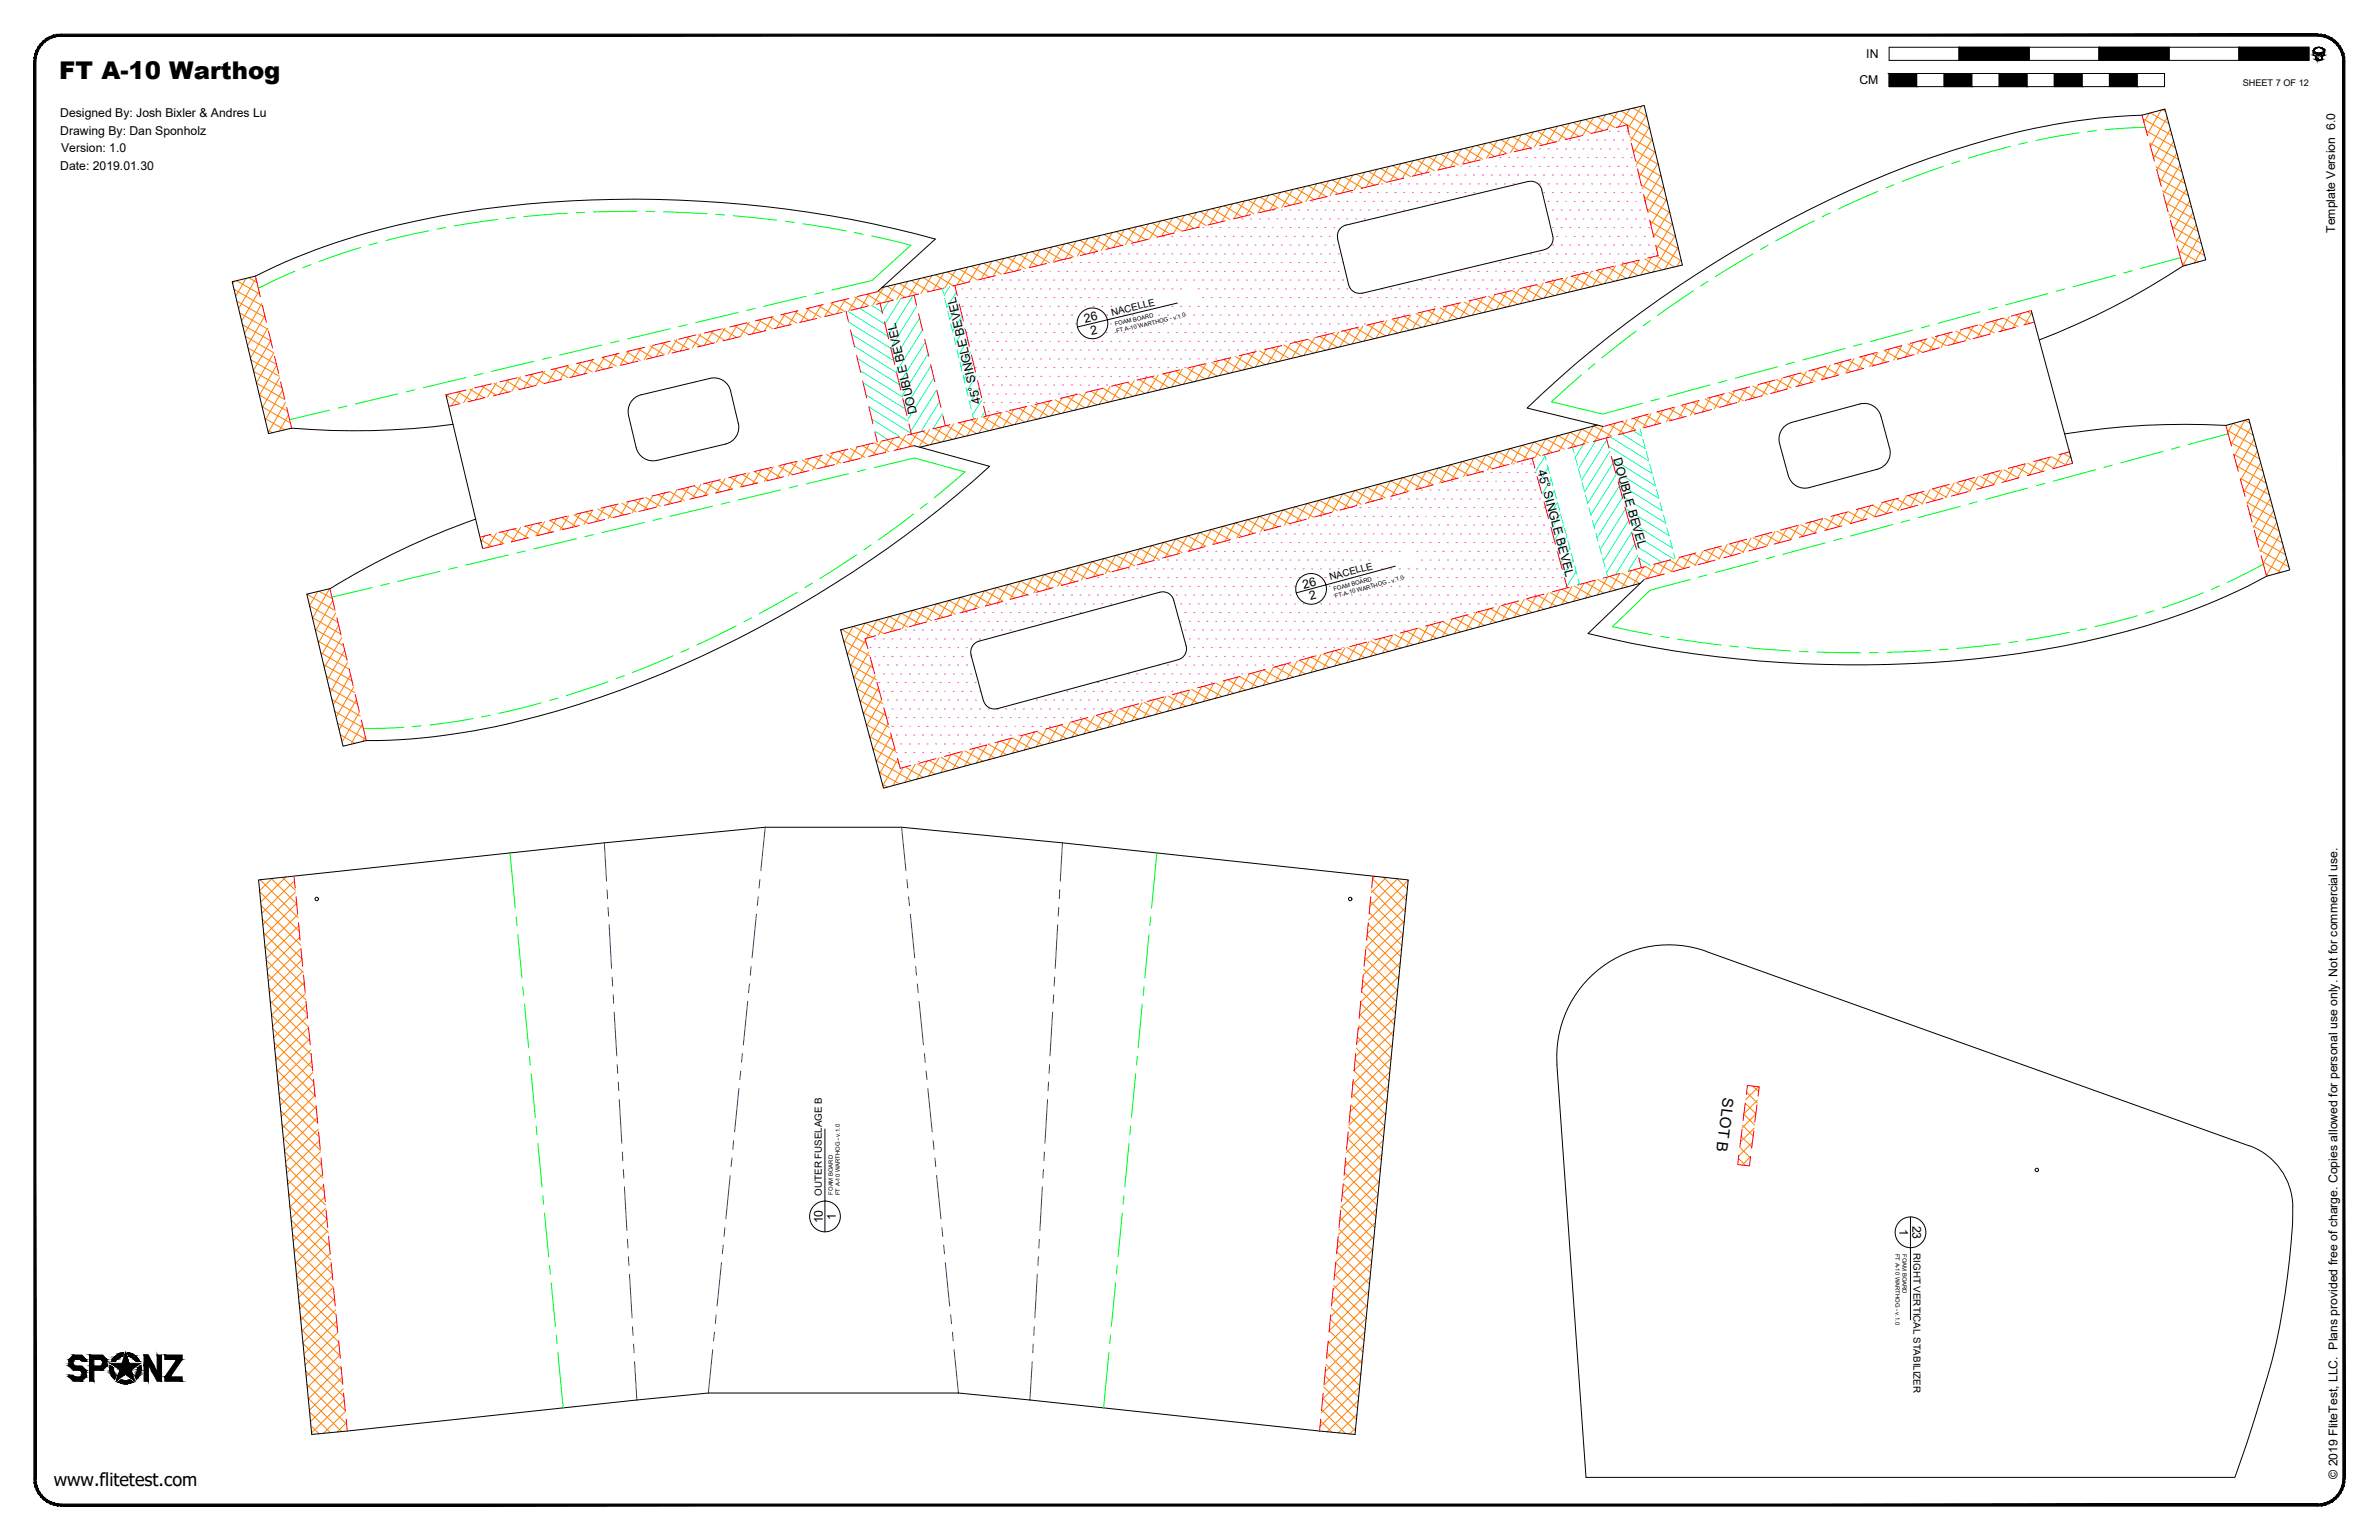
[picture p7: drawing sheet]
<svg xmlns="http://www.w3.org/2000/svg" width="864mm" height="559mm" viewBox="0 0 864 559" stroke-linecap="round" stroke-linejoin="round" font-family="sans-serif">
<defs><g id="words">
<text font-size="8.9" x="21.5" y="28.8">FT A-10 Warthog</text>
<text font-size="6.6" x="19.5" y="539.1">www.flitetest.com</text>
<text font-size="5.5" x="625.4" y="398.2" transform="rotate(97 625.4 398.2)">SLOT B</text>
<g font-size="4.4">
<text x="677.5" y="21.1">IN</text>
<text x="675" y="30.6">CM</text>
<text x="21.9" y="42.5">Designed By: Josh Bixler &amp; Andres Lu</text>
<text x="21.9" y="48.9">Drawing By: Dan Sponholz</text>
<text x="22.2" y="55.3">Version: 1.0</text>
<text x="21.9" y="61.7">Date: 2019.01.30</text>
<text x="847.7" y="84.5" transform="rotate(-90 847.7 84.5)">Template Version 6.0</text>
<text x="394" y="117.2" transform="rotate(-14 394 117.2)">26</text>
<text x="396.2" y="121.5" transform="rotate(-13 396.2 121.5)">2</text>
<text x="332.9" y="149.9" transform="rotate(-103 332.9 149.9)">DOUBLE BEVEL</text>
<text x="356.2" y="146.2" transform="rotate(-103 356.2 146.2)">45° SINGLE BEVEL</text>
<text x="585.6" y="166.6" transform="rotate(74 585.6 166.6)">DOUBLE BEVEL</text>
<text x="558.1" y="171" transform="rotate(75 558.1 171)">45° SINGLE BEVEL</text>
<text x="473.3" y="213.6" transform="rotate(-15 473.3 213.6)">26</text>
<text x="475.7" y="217.9" transform="rotate(-15 475.7 217.9)">2</text>
<text x="298.7" y="443.9" transform="rotate(-90 298.7 443.9)">10</text>
<text x="303.4" y="442.7" transform="rotate(-90 303.4 442.7)">1</text>
<text x="689.5" y="445.9" transform="rotate(90 689.5 445.9)">1</text>
<text x="694.3" y="444.7" transform="rotate(90 694.3 444.7)">23</text>
<text x="848.5" y="536.6" transform="rotate(-90 848.5 536.6)">© 2019 FliteTest, LLC. Plans provided free of charge. Copies allowed for personal use only. Not for commercial use.</text>
</g>
<g font-size="3.5">
<text x="403.7" y="114.5" transform="rotate(-13 403.7 114.5)">NACELLE</text>
<text x="483" y="210.6" transform="rotate(-15 483 210.6)">NACELLE</text>
<text x="298.3" y="433.8" transform="rotate(-90 298.3 433.8)">OUTER FUSELAGE B</text>
<text x="694.7" y="454.8" transform="rotate(90 694.7 454.8)">RIGHT VERTICAL STABILIZER</text>
</g>
<text font-size="3.3" x="814.1" y="31.1">SHEET 7 OF 12</text>
<g font-size="2.1">
<text x="404.9" y="118.4" transform="rotate(-13 404.9 118.4)">FOAM BOARD</text>
<text x="427.7" y="115.6" transform="rotate(-14 427.7 115.6)">1.0</text>
<text x="405.4" y="120.9" transform="rotate(-13 405.4 120.9)">FT A-10 WARTHOG - v.</text>
<text x="484.3" y="214.4" transform="rotate(-15 484.3 214.4)">FOAM BOARD</text>
<text x="484.8" y="217" transform="rotate(-15 484.8 217)">FT A-10 WARTHOG - v.1.0</text>
<text x="302.4" y="433.5" transform="rotate(-90 302.4 433.5)">FOAM BOARD</text>
<text x="304.9" y="433.7" transform="rotate(-90 304.9 433.7)">FT A-10 WARTHOG - v.1.0</text>
<text x="688.1" y="454.9" transform="rotate(90 688.1 454.9)">FT A-10 WARTHOG - v.1.0</text>
<text x="690.6" y="455.1" transform="rotate(90 690.6 455.1)">FOAM BOARD</text>
</g>
</g></defs>
<!-- layer: 06 CAVITY -->
<g fill="none" stroke="#ff7f00" stroke-width=".36">
<path d="M591.6 39.6l-4 6.4M592.9 39.2l4.9 3M595.9 38.5l-5 8.2M784.6 39.9l-5.2 8.8M784.9 39.8l1.3 .8M508.6 59.4l-4 6.5M510 59.1l6.4 3.9M513 58.3l-4 6.5M514.3 58l6.5 4M517.3 57.3l-4 6.5M518.7 57l6.4 4M521.7 56.2l-4 6.5"/>
<path d="M523.1 55.9l6.4 4M526.1 55.2l-4 6.4M527.4 54.9l6.5 4M530.4 54.2l-3.9 6.4M531.8 53.9l6.4 3.9M534.8 53.1l-4 6.5M536.1 52.8l6.5 4M539.2 52.1l-4 6.4M540.5 51.7l6.5 4M543.5 51l-3.9 6.5M544.9 50.7l6.4 4M547.9 50l-4 6.4"/>
<path d="M549.2 49.6l6.5 4.1M552.3 48.9l-4 6.5M553.6 48.6l6.5 4M556.6 47.9l-3.9 6.5M558 47.6l6.4 4M561 46.9l-4 6.4M562.3 46.5l6.5 4M565.4 45.8l-4 6.5M566.7 45.5l6.5 3.9M569.7 44.8l-3.9 6.4M571.1 44.4l6.5 4M574.1 43.7l-4 6.5"/>
<path d="M575.4 43.4l6.5 4M578.5 42.7l-4 6.4M579.8 42.3l6.5 4M582.8 41.7l-3.9 6.4M584.2 41.3l15.7 9.7M587.2 40.6l-4 6.5M588.5 40.3l10.4 6.3M591.6 49.6l9.3 5.7M592.7 54l9.3 5.7M593.7 58.4l9.3 5.7M597.7 41.7l-5.7 9.3M598.8 46.1l-5.8 9.3"/>
<path d="M599.8 50.5l-5.8 9.3M600.8 54.9l-5.7 9.2M601.9 59.2l-5.8 9.3M777.9 43.1l10.6 6.1M779.1 47.5l10.6 6.1M780.2 41.1l-1.9 3.3M780.3 51.8l10.6 6.1M780.6 41l6.7 3.9M781.4 56.1l10.6 6.2M786.7 42.5l-6.1 10.6M787.9 46.9l-6.1 10.5M789.1 51.2l-6.1 10.5"/>
<path d="M790.2 55.5l-6 10.6M791.4 59.8l-6.1 10.6M422.6 79.9l6.4 4M425.6 79.2l-4 6.5M427 78.9l6.4 3.9M430 78.2l-4 6.4M431.3 77.8l6.5 4M434.3 77.1l-3.9 6.5M435.7 76.8l6.4 3.9M438.7 76.1l-4 6.4M440.1 75.7l6.4 4M443.1 75l-4 6.5"/>
<path d="M444.4 74.7l6.5 4M447.4 74l-3.9 6.4M448.8 73.7l6.4 3.9M451.8 72.9l-4 6.5M453.1 72.6l6.5 4M456.2 71.9l-4 6.5M457.5 71.6l6.5 3.9M460.5 70.8l-3.9 6.5M461.9 70.5l6.5 4M464.9 69.8l-4 6.5M466.2 69.5l6.5 4M469.3 68.7l-4 6.5"/>
<path d="M470.6 68.4l6.5 4M473.6 67.7l-3.9 6.5M475 67.4l6.5 4M478 66.7l-4 6.5M479.3 66.4l6.5 3.9M482.4 65.6l-4 6.5M483.7 65.3l6.5 4M486.7 64.6l-3.9 6.5M488.1 64.3l6.5 3.9M491.1 63.5l-4 6.5M492.4 63.2l6.5 4M495.5 62.5l-4 6.5"/>
<path d="M496.8 62.2l6.5 4M499.8 61.4l-3.9 6.5M501.2 61.2l6.5 3.9M504.2 60.4l-4 6.5M505.6 60.1l6.4 4M594.7 62.7l9.4 5.7M595.8 67.1l9.3 5.7M596.8 71.5l9.3 5.7M597.9 75.8l9.3 5.7M602.9 63.6l-5.7 9.3M604 67.9l-5.8 9.3M605 72.3l-5.7 9.3"/>
<path d="M606 76.7l-5.7 9.3M782.6 60.5l10.6 6.1M783.8 64.8l10.6 6.2M785 69.2l10.6 6.1M786.1 73.5l10.7 6.2M787.3 77.9l10.6 6.1M792.6 64.2l-6.1 10.5M793.7 68.5l-6.1 10.6M794.9 72.8l-6.1 10.6M796.1 77.1l-6.1 10.6M339.6 99.7l6.4 4M342.6 99l-4 6.5"/>
<path d="M344 98.7l6.4 4M347 98l-4 6.4M348.3 97.7l6.5 3.9M351.3 96.9l-3.9 6.5M352.7 96.6l6.5 4M355.7 95.9l-4 6.4M357.1 95.6l6.5 3.9M360.1 94.8l-4 6.5M361.4 94.5l6.5 4M364.4 93.8l-3.9 6.4M365.8 93.4l6.5 4.1M368.8 92.8l-4 6.4"/>
<path d="M370.1 92.4l6.5 4M373.2 91.7l-4 6.5M374.5 91.4l6.5 4M377.5 90.7l-3.9 6.4M378.9 90.3l6.5 4M381.9 89.6l-4 6.5M383.2 89.3l6.5 4M386.3 88.6l-4 6.4M387.6 88.2l6.5 4.1M390.6 87.5l-3.9 6.5M392 87.2l6.5 4M395 86.5l-4 6.5"/>
<path d="M396.4 86.2l6.4 3.9M399.4 85.5l-4 6.4M400.8 85.1l6.4 4M403.8 84.4l-4 6.5M405.1 84.1l6.5 3.9M408.2 83.4l-4.1 6.4M409.5 83l6.4 4M412.5 82.3l-4 6.5M413.9 82l6.4 4M416.9 81.3l-4 6.4M418.2 80.9l6.5 4M421.2 80.3l-3.9 6.4"/>
<path d="M573.3 99.6l-4 6.4M575.2 99.2l6.4 3.9M577.7 98.6l-4 6.4M579.6 98.1l6.4 4M582.1 97.5l-4 6.5M583.9 97.1l6.5 3.9M586.5 96.4l-4.1 6.5M588.3 96l6.4 4M590.8 95.4l-4 6.5M592.7 95l6.4 4M595.2 94.3l-4 6.5M597 93.9l6.5 4"/>
<path d="M599 80.2l9.2 5.7M599.6 93.3l-4 6.5M600 84.6l9.3 5.7M601 88.9l9.3 5.7M601.4 92.9l6.4 4M607.1 81l-5.8 9.4M608.1 85.4l-8.2 13.4M609.2 89.8l-4.9 7.9M610.2 94.1l-1.5 2.6M788.5 82.2l10.6 6.1M789.7 86.6l10.6 6.1M790.9 90.9l7.1 4.1"/>
<path d="M792 95.2l1.7 1M797.3 81.4l-6.2 10.6M798.4 85.8l-6.1 10.5M799.6 90.1l-3.1 5.3M85 105l10.3 6M85 102l-.5 1M85.8 101.8l8.5 4.9M86 109.3l10.3 5.9M87 113.5l10.3 6M88 117.8l10.3 5.9M89.3 101l-3.7 6.5M90.3 100.8l2.9 1.7"/>
<path d="M92.9 101.1l-6.3 10.9M94 105.6l-6.3 10.9M95.1 110.1l-6.3 10.9M96.1 114.6l-6.3 10.8M97.2 119.1l-6.3 10.9M262.2 119.3l5.3 3.2M263.2 119l-3.2 5.3M266.6 118.3l5.2 3.1M267.6 118l-3.2 5.2M271 117.2l5.2 3.2M272 117l-3.3 5.2M275.3 116.2l5.3 3.1"/>
<path d="M276.3 115.9l-3.2 5.2M279.7 115.1l5.2 3.2M280.7 114.9l-3.2 5.2M284.1 114.1l5.2 3.2M285.1 113.8l-3.3 5.2M288.4 113l5.2 3.2M289.4 112.8l-3.2 5.2M292.8 112l5.2 3.2M293.8 111.8l-3.2 5.2M297.2 111l5.2 3.1M298.2 110.7l-3.3 5.2M301.5 109.9l5.2 3.2"/>
<path d="M302.5 109.7l-3.2 5.2M305.9 108.9l5.2 3.2M306.9 108.6l-3.2 5.2M310.3 107.8l5.2 3.2M311.3 107.6l-3.2 5.2M314.6 106.7l5.2 3.3M315.6 106.5l-3.1 5.3M318.8 105.6l5.4 3.3M320.8 104.2l-4 6.5M322.1 103.9l6.5 4M325.2 103.2l-4 6.5M326.5 102.9l6.4 3.9"/>
<path d="M329.5 102.1l-4 6.5M330.9 101.8l6.4 4M333.9 101.1l-4 6.5M335.2 100.8l6.5 4M338.2 100l-3.9 6.5M487.8 120l6.5 4M490.4 119.4l-4 6.4M492.2 118.9l6.4 4M494.7 118.4l-3.9 6.4M496.6 117.9l6.4 4M499.1 117.3l-4 6.5M500.9 116.9l6.5 3.9"/>
<path d="M503.5 116.3l-4 6.4M505.3 115.8l6.4 4M507.8 115.2l-3.9 6.5M509.7 114.8l6.4 3.9M512.2 114.2l-4 6.4M514 113.7l6.5 4M516.6 113.1l-4 6.5M518.4 112.7l6.4 4M520.9 112.1l-4 6.5M522.8 111.7l6.4 3.9M525.3 111.1l-4 6.4M527.1 110.6l6.5 4"/>
<path d="M529.6 110l-3.9 6.5M531.5 109.6l6.5 3.9M534 109l-4 6.4M535.8 108.5l6.5 4M538.4 107.9l-4 6.5M540.2 107.5l6.5 4M542.7 106.9l-3.9 6.4M544.6 106.4l6.5 4M547.1 105.9l-4 6.4M548.9 105.4l6.5 4M551.5 104.8l-4 6.5M553.3 104.4l6.5 3.9"/>
<path d="M555.8 103.8l-3.9 6.4M557.7 103.3l6.5 4M560.2 102.7l-4 6.5M562 102.3l6.5 3.9M564.6 101.7l-4 6.4M566.4 101.2l6.5 4M568.9 100.6l-3.9 6.5M570.8 100.2l6.5 4M712.1 119.5l-3.1 5.4M714.3 118.9l5.3 3.1M716.4 118.4l-3 5.3M718.6 117.8l5.3 3"/>
<path d="M720.7 117.2l-3 5.3M723 116.6l5.2 3M725.1 116l-3.1 5.3M727.3 115.4l5.3 3.1M729.4 114.9l-3 5.3M731.6 114.3l5.3 3M733.7 113.7l-3 5.3M736 113.1l1.8 1M737.6 113.4l-2.6 4.4M89.1 122l10.2 6M90 126.3l10.4 5.9M91.1 130.6l10.3 5.9"/>
<path d="M92.1 134.8l10.3 5.9M93.1 139l10.3 6M98.3 123.6l-6.3 10.9M99.4 128.1l-6.3 10.8M100.4 132.5l-6.2 11M101.5 137.1l-6.3 10.8M175.9 139.9l-3.3 5.2M179.2 139.1l5.3 3.2M180.2 138.9l-3.2 5.2M183.6 138l5.2 3.3M184.6 137.8l-3.2 5.2M188 137l5.2 3.2"/>
<path d="M189 136.8l-3.3 5.2M192.3 136l5.3 3.2M193.3 135.7l-3.2 5.2M196.7 134.9l5.2 3.2M197.7 134.7l-3.2 5.2M201.1 133.9l5.2 3.2M202.1 133.6l-3.2 5.2M205.4 132.8l5.2 3.3M206.4 132.6l-3.1 5.2M209.8 131.8l5.2 3.2M210.8 131.5l-3.2 5.3M214.2 130.8l5.2 3.2"/>
<path d="M215.2 130.5l-3.2 5.2M218.5 129.7l5.2 3.2M219.5 129.5l-3.1 5.2M222.9 128.7l5.2 3.1M223.9 128.4l-3.2 5.2M227.3 127.6l5.2 3.2M228.3 127.4l-3.2 5.2M231.7 126.6l5.1 3.2M232.6 126.3l-3.1 5.2M236 125.5l5.2 3.2M237 125.3l-3.2 5.2M240.4 124.5l5.2 3.2"/>
<path d="M241.4 124.3l-3.2 5.2M244.8 123.5l5.2 3.1M245.7 123.2l-3.2 5.2M249.1 122.4l5.3 3.2M250.1 122.2l-3.2 5.2M253.5 121.4l5.2 3.2M254.5 121.1l-3.2 5.2M257.9 120.3l5.2 3.2M258.9 120.1l-3.3 5.2M404.8 139.8l6.5 4M407.4 139.2l-4 6.5M409.2 138.8l6.4 4"/>
<path d="M411.7 138.1l-3.9 6.5M413.6 137.8l6.4 3.9M416.1 137.1l-4 6.5M417.9 136.7l6.5 4M420.5 136.1l-4 6.5M422.3 135.7l6.5 3.9M424.8 135l-3.9 6.5M426.7 134.6l6.5 4M429.2 134l-4 6.5M431 133.6l6.5 4M433.6 132.9l-4 6.5M435.4 132.5l6.5 4"/>
<path d="M437.9 131.9l-4 6.5M439.8 131.4l6.5 4.1M442.3 130.9l-4 6.5M444.1 130.4l6.5 4M446.6 129.8l-3.9 6.5M448.5 129.4l6.5 4M451 128.8l-4 6.5M452.9 128.3l6.4 4M455.4 127.7l-4 6.5M457.2 127.3l6.5 4M459.7 126.7l-3.9 6.5M461.6 126.2l6.5 4"/>
<path d="M464.1 125.6l-4 6.5M466 125.2l6.4 4M468.5 124.6l-4 6.5M470.4 124.2l6.4 3.9M472.9 123.6l-4 6.5M474.7 123.1l6.5 4M477.3 122.5l-4.1 6.5M479.1 122.1l6.4 3.9M481.6 121.5l-4 6.4M483.5 121l6.4 4M486 120.4l-4 6.5M638.3 139.5l-3 5.3"/>
<path d="M640.6 138.9l5.3 3M642.7 138.3l-3.1 5.3M644.9 137.7l5.4 3.1M647 137.2l-3 5.3M649.3 136.6l5.3 3M651.3 136l-3 5.3M653.6 135.4l5.3 3M655.7 134.8l-3 5.3M657.9 134.2l5.4 3.1M660 133.6l-3 5.3M662.3 133l5.3 3.1M664.4 132.4l-3.1 5.4"/>
<path d="M666.6 131.8l5.3 3.1M668.7 131.3l-3 5.3M670.9 130.7l5.3 3M673 130.1l-3 5.3M675.3 129.5l5.3 3M677.4 129l-3.1 5.2M679.6 128.3l5.3 3.1M681.7 127.8l-3 5.3M683.9 127.2l5.3 3M686 126.6l-3 5.3M688.3 126l5.3 3M690.4 125.4l-3 5.3"/>
<path d="M692.6 124.8l5.3 3.1M694.7 124.3l-3 5.3M696.9 123.7l5.3 3M699.1 123.1l-3.1 5.3M701.3 122.5l5.3 3M703.4 121.9l-3 5.3M705.6 121.3l5.3 3.1M707.7 120.7l-3 5.3M710 120.1l5.2 3.1M94.1 143.3l10.3 6M95.1 147.6l10.3 5.9M96.1 151.8l7.2 4.2"/>
<path d="M97.1 156.1l1.8 .9M102.6 141.5l-6.3 10.9M103.6 146l-6.2 10.9M104.7 150.5l-3.4 6M105.8 155l-.2 .5M161.9 143.4l5.1 3.1M162.8 143.1l-.7 1M166.1 142.2l5.3 3.2M167.1 142l-3.2 5.2M170.5 141.2l5.2 3.2M171.5 141l-3.2 5.1M174.9 140.1l5.2 3.3"/>
<path d="M321.8 159.6l5.2 3.3M324.4 159l-3.2 5.2M326.2 158.6l5.2 3.2M328.7 158l-3.2 5.2M330.6 157.5l6.5 4M333.1 156.9l-3.2 5.3M334.9 156.5l6.5 4M337.5 155.9l-3.9 6.3M339.3 155.5l6.5 3.9M341.8 154.9l-3.9 6.4M343.7 154.4l6.5 4M346.2 153.8l-4 6.5"/>
<path d="M348 153.4l6.5 3.9M350.6 152.8l-4 6.4M352.4 152.3l6.5 4M354.9 151.7l-4 6.5M356.8 151.3l6.5 4M359.3 150.7l-4 6.4M361.2 150.3l6.4 3.9M363.7 149.7l-4 6.4M365.5 149.2l6.5 4M368.1 148.6l-4.1 6.5M369.9 148.2l6.5 3.9M372.4 147.6l-4 6.4"/>
<path d="M374.3 147.1l6.4 4M376.8 146.5l-4 6.5M378.6 146.1l6.5 4M381.2 145.5l-4 6.4M383 145l6.4 4M385.5 144.4l-3.9 6.5M387.4 144l6.4 4M389.9 143.4l-4 6.5M391.7 143l6.5 3.9M394.3 142.4l-4 6.4M396.1 141.9l6.4 4M398.6 141.3l-3.9 6.5"/>
<path d="M400.5 140.9l6.4 3.9M403 140.3l-4 6.4M561.1 159.3l-3.8 6.6M561.3 159.3l6.6 3.8M565.4 158.1l-3.8 6.6M565.6 158.1l6.6 3.8M569.7 157l-3.7 6.5M570 156.9l6.5 3.8M574.1 155.8l-3.8 6.6M574.3 155.8l6.6 3.7M578.4 154.6l-3.8 6.6M578.6 154.6l6.6 3.7"/>
<path d="M582 154.8l-3 5.2M584.3 154.1l5.3 3.1M586.4 153.6l-3.1 5.3M588.6 153l5.3 3M590.7 152.4l-3.1 5.3M593 151.8l5.2 3M595 151.2l-3 5.3M597.3 150.6l5.3 3.1M599.4 150.1l-3.1 5.3M601.6 149.5l5.3 3M603.7 148.9l-3.1 5.3M606 148.3l5.2 3"/>
<path d="M608 147.7l-3 5.3M610.3 147.1l5.3 3.1M612.4 146.5l-3.1 5.3M614.6 145.9l5.3 3.1M616.7 145.3l-3.1 5.3M618.9 144.7l5.4 3.1M621 144.2l-3 5.3M623.3 143.6l5.3 3M625.3 143l-3 5.3M627.6 142.4l5.3 3M629.7 141.9l-3.1 5.2M631.9 141.2l5.4 3.1"/>
<path d="M634 140.7l-3 5.3M636.3 140.1l5.3 3M808.5 156.1l10.6 6.1M810.5 153.7l-1.8 3.2M810.6 153.6l7.3 4.3M816.7 153.5l-1.8-1-5 8.7M817.1 155l-6.1 10.5M818.3 159.3l-6.1 10.5M237 179.9l-3.2 5.2M238.8 179.5l5.2 3.1M241.4 178.8l-3.2 5.2M243.2 178.4l5.2 3.2"/>
<path d="M245.7 177.8l-3.2 5.2M247.6 177.4l5.2 3.2M250.1 176.7l-3.2 5.3M252 176.3l5.1 3.2M254.5 175.7l-3.2 5.2M256.3 175.3l5.2 3.2M258.9 174.7l-3.3 5.2M260.7 174.3l5.2 3.1M263.2 173.6l-3.2 5.2M265.1 173.2l5.2 3.2M267.6 172.6l-3.2 5.2M269.4 172.1l5.2 3.3"/>
<path d="M272 171.5l-3.3 5.2M273.8 171.1l5.2 3.2M276.3 170.5l-3.2 5.2M278.2 170l5.2 3.3M280.7 169.5l-3.2 5.2M282.5 169l5.2 3.2M285.1 168.4l-3.3 5.2M286.9 168l5.2 3.2M289.4 167.4l-3.2 5.2M291.3 166.9l5.2 3.2M293.8 166.3l-3.2 5.2M295.6 165.9l5.2 3.2"/>
<path d="M298.2 165.3l-3.3 5.2M300 164.8l5.2 3.3M302.5 164.2l-3.1 5.3M304.4 163.8l5.2 3.2M306.9 163.2l-3.2 5.2M308.7 162.8l5.2 3.2M311.3 162.2l-3.2 5.2M313.1 161.7l5.2 3.2M315.6 161.1l-3.1 5.2M317.5 160.7l5.2 3.2M320 160.1l-3.2 5.2M487.4 179.3l-3.8 6.5"/>
<path d="M487.6 179.2l6.6 3.8M491.7 178.1l-3.8 6.6M491.9 178l6.6 3.8M496.1 176.9l-3.8 6.6M496.3 176.8l6.6 3.8M500.4 175.8l-3.8 6.6M500.6 175.7l6.6 3.8M504.7 174.6l-3.8 6.6M504.9 174.5l6.6 3.8M509.1 173.4l-3.8 6.6M509.3 173.3l6.6 3.8M513.4 172.2l-3.8 6.6"/>
<path d="M513.6 172.2l6.6 3.8M517.7 171l-3.7 6.6M517.9 171l6.6 3.8M522.1 169.9l-3.8 6.5M522.3 169.8l6.6 3.8M526.4 168.7l-3.8 6.6M526.6 168.7l6.6 3.7M530.7 167.5l-3.7 6.6M530.9 167.5l6.6 3.7M535.1 166.4l-3.8 6.5M535.3 166.3l6.6 3.8M539.4 165.2l-3.8 6.6"/>
<path d="M539.6 165.1l6.6 3.8M543.7 164l-3.7 6.6M543.9 163.9l6.6 3.8M548.1 162.9l-3.8 6.5M548.3 162.8l6.6 3.8M552.4 161.7l-3.8 6.6M552.6 161.6l6.6 3.8M556.7 160.5l-3.7 6.6M557 160.4l6.5 3.8M692 180l-3.1 5.3M692.7 179.8l5.3 3M696.3 178.8l-3 5.3"/>
<path d="M697 178.6l5.3 3.1M700.7 177.6l-3.1 5.3M701.4 177.4l5.3 3.1M705 176.4l-3 5.4M705.7 176.3l5.3 3M709.3 175.3l-3 5.3M710 175.1l5.3 3M713.7 174.1l-3.1 5.3M714.4 173.9l5.3 3.1M718 173l-3 5.2M718.7 172.8l5.3 3M722.3 171.8l-3 5.3"/>
<path d="M723.1 171.6l5.2 3M726.7 170.6l-3.1 5.3M727.4 170.4l5.3 3.1M731 169.5l-3 5.2M731.7 169.3l5.3 3M735.3 168.3l-3 5.3M736.1 168.1l5.2 3M739.7 167.1l-3 5.3M740.4 166.9l5.3 3M744 165.9l-3 5.3M744.7 165.7l5.3 3.1M748.4 164.7l-3.1 5.3"/>
<path d="M749.1 164.5l2.8 1.6M751.7 165.4l-2 3.5M809.7 160.4l10.6 6.2M810.8 164.8l10.7 6.1M812 169.1l10.6 6.2M813.2 173.5l10.6 6.1M814.4 177.8l10.6 6.1M819.5 163.6l-6.1 10.6M820.6 168l-6 10.5M821.8 172.3l-6.1 10.5M823 176.6l-6.1 10.6M174.4 195.8l4.2 2.5"/>
<path d="M175.9 194.5l-1.3 2M177.7 194.1l5.2 3.1M180.2 193.5l-3.2 5.2M182.1 193l5.2 3.2M184.6 192.4l-3.2 5.2M186.4 192l5.2 3.2M189 191.4l-3.3 5.2M190.8 190.9l5.2 3.2M193.3 190.3l-3.1 5.2M195.2 189.9l5.2 3.2M197.7 189.3l-3.2 5.2M199.5 188.8l5.2 3.2"/>
<path d="M202.1 188.3l-3.2 5.2M203.9 187.8l5.2 3.2M206.4 187.2l-3.1 5.2M208.3 186.8l5.2 3.1M210.8 186.2l-3.2 5.2M212.6 185.7l5.2 3.2M215.2 185.1l-3.2 5.2M217 184.7l5.2 3.2M219.5 184.1l-3.1 5.1M221.4 183.6l5.2 3.2M223.9 183l-3.2 5.2M225.7 182.6l5.2 3.2"/>
<path d="M228.3 182l-3.2 5.2M230.1 181.6l5.2 3.1M232.6 181l-3.1 5.1M234.5 180.5l5.2 3.2M413.7 199.2l-3.8 6.6M413.9 199.1l6.6 3.8M418 198l-3.7 6.6M418.3 198l6.5 3.7M422.4 196.8l-3.8 6.6M422.6 196.8l6.6 3.8M426.7 195.7l-3.8 6.5M426.9 195.6l6.6 3.8"/>
<path d="M431 194.5l-3.7 6.6M431.3 194.5l6.5 3.7M435.4 193.3l-3.8 6.6M435.6 193.3l6.6 3.7M439.7 192.2l-3.8 6.6M439.9 192.1l6.6 3.8M444 191l-3.8 6.6M444.3 190.9l6.6 3.8M448.4 189.8l-3.8 6.6M448.6 189.7l6.6 3.9M452.7 188.7l-3.8 6.5M452.9 188.6l6.6 3.8"/>
<path d="M457.1 187.5l-3.9 6.6M457.3 187.4l6.6 3.8M461.4 186.3l-3.8 6.6M461.6 186.2l6.6 3.8M465.7 185.1l-3.8 6.6M465.9 185.1l6.6 3.7M470.1 183.9l-3.9 6.6M470.3 183.9l6.6 3.8M474.4 182.8l-3.8 6.5M474.6 182.7l6.6 3.8M478.7 181.6l-3.8 6.6M478.9 181.6l6.6 3.7"/>
<path d="M483.1 180.4l-3.8 6.6M483.3 180.4l6.6 3.7M618.3 199.9l-3 5.3M619 199.7l5.3 3.1M622.7 198.8l-3.1 5.2M623.4 198.6l5.3 3M627 197.6l-3 5.3M627.7 197.4l5.3 3M631.3 196.4l-3 5.3M632 196.2l5.4 3.1M635.7 195.2l-3.1 5.3M636.4 195.1l5.3 3"/>
<path d="M640 194.1l-3 5.3M640.7 193.9l5.3 3M644.3 192.9l-3 5.3M645 192.7l5.4 3M648.7 191.7l-3.1 5.3M649.4 191.5l5.3 3.1M653 190.5l-3 5.3M653.7 190.3l5.3 3.1M657.3 189.4l-3 5.3M658 189.2l5.4 3M661.7 188.2l-3.1 5.3M662.4 188l5.3 3"/>
<path d="M666 187l-3 5.3M666.7 186.8l5.3 3.1M670.3 185.9l-3 5.2M671 185.7l5.3 3M674.7 184.7l-3.1 5.3M675.4 184.5l5.3 3M679 183.5l-3 5.3M679.7 183.3l5.3 3.1M683.3 182.4l-3 5.2M684 182.2l5.3 3M687.7 181.2l-3.1 5.3M688.4 181l5.3 3"/>
<path d="M815.6 182.2l10.5 6.1M816.7 186.5l10.6 6.1M817.9 190.8l10.6 6.2M819.1 195.2l10.6 6.1M820.2 199.6l10.6 6.1M824.1 180.9l-6.1 10.6M825.3 185.2l-6.1 10.6M826.5 189.5l-6.1 10.6M827.7 193.9l-6.1 10.5M828.9 198.2l-6.1 10.5M111.4 215.6l10.3 5.9M112.4 219.9l10.3 5.9"/>
<path d="M115.3 214.6l-2.9 5.2M115.9 214.5l4.8 2.8M119.6 213.7l-6.1 10.6M120.8 217.9l-6.2 10.9M340 219.1l-3.8 6.6M340.2 219.1l6.6 3.8M344.4 218l-3.8 6.6M344.5 217.9l6.6 3.8M348.7 216.8l-3.8 6.6M348.9 216.7l6.6 3.8M353 215.6l-3.8 6.6M353.2 215.5l6.6 3.9"/>
<path d="M357.3 214.4l-3.7 6.6M357.5 214.4l6.6 3.8M361.7 213.3l-3.8 6.6M361.9 213.2l6.6 3.8M366 212.1l-3.8 6.6M366.2 212l6.6 3.8M370.3 210.9l-3.7 6.6M370.5 210.9l6.6 3.7M374.7 209.7l-3.8 6.6M374.9 209.7l6.6 3.8M379 208.6l-3.7 6.5M379.2 208.5l6.6 3.8"/>
<path d="M383.3 207.4l-3.7 6.6M383.6 207.4l6.5 3.7M387.7 206.2l-3.8 6.6M387.9 206.2l6.6 3.7M392 205.1l-3.7 6.6M392.2 205l6.6 3.8M396.3 203.9l-3.7 6.6M396.6 203.8l6.5 3.8M400.7 202.7l-3.8 6.6M400.9 202.6l6.6 3.9M405 201.6l-3.7 6.5M405.2 201.5l6.6 3.8"/>
<path d="M409.3 200.4l-3.7 6.6M409.6 200.3l6.6 3.8M544.6 219.9l-3.7 6.6M545.3 219.7l6.6 3.7M548.9 218.7l-3.7 6.6M549.7 218.5l6.5 3.8M553.3 217.5l-3.8 6.6M554 217.3l6.6 3.8M557.6 216.3l-3.7 6.6M558.3 216.1l6.6 3.9M561.9 215.2l-3.7 6.5M562.7 215l6.6 3.8"/>
<path d="M566.3 214l-3.8 6.6M567 213.8l6.6 3.8M570.6 212.8l-3.7 6.6M571.4 212.6l6.5 3.8M575 211.7l-3.8 6.5M575.7 211.5l6.6 3.7M579.3 210.5l-3.8 6.6M580 210.3l6.6 3.8M583.6 209.3l-3.7 6.6M584.4 209.1l6.5 3.8M588 208.1l-3.8 6.6M588.7 208l6.6 3.7"/>
<path d="M592.3 207l-3.8 6.6M593 206.8l5.3 3M596.6 205.8l-3.7 6.6M597.4 205.6l5.3 3M601 204.6l-3 5.3M601.7 204.4l5.3 3.1M605.3 203.4l-3 5.3M606 203.2l5.3 3.1M609.7 202.3l-3.1 5.3M610.4 202.1l5.3 3M614 201.1l-3 5.3M614.7 200.9l5.3 3"/>
<path d="M821.4 203.9l6.6 3.8M822.6 208.2l1 .6M830 202.5l-3.1 5.5M113.4 224.1l10.3 6M114.4 228.3l10.3 6M115.4 232.6l10.4 6M116.4 236.9l10.4 5.9M121.9 222.4l-6.3 10.9M122.9 226.9l-6.2 10.9M124 231.4l-6.3 10.9M125.1 235.9l-6.3 10.8M305.3 228.5l-.1 .2"/>
<path d="M305.6 228.4l9 5.2M306.2 232.5l9.5 5.5M307.4 236.9l9.5 5.4M309.7 227.3l-3.3 5.8M309.9 227.3l6.6 3.8M314 226.2l-6.4 11.2M314.2 232.2l-5.5 9.5M314.2 226.1l6.6 3.8M315.4 236.6l-5.5 9.5M318.4 225l-3.9 6.6M318.6 225l6.6 3.7M322.7 223.8l-3.8 6.6"/>
<path d="M322.9 223.8l6.6 3.7M327 222.6l-3.8 6.6M327.2 222.6l6.6 3.8M331.4 221.5l-3.9 6.6M331.6 221.4l6.5 3.8M335.7 220.3l-3.8 6.6M335.9 220.3l6.6 3.7M471 239.8l-3.9 6.6M471.7 239.6l6.6 3.8M475.3 238.6l-3.8 6.6M476 238.5l6.6 3.7M479.6 237.5l-3.8 6.6"/>
<path d="M480.3 237.3l6.6 3.7M484 236.3l-3.8 6.6M484.7 236.1l6.5 3.7M488.3 235.1l-3.8 6.6M489 234.9l6.6 3.8M492.6 233.9l-3.8 6.6M493.3 233.7l6.6 3.8M497 232.8l-3.8 6.6M497.6 232.6l6.6 3.8M501.3 231.6l-3.8 6.6M502 231.4l6.6 3.8M505.6 230.4l-3.8 6.6"/>
<path d="M506.3 230.2l6.6 3.8M510 229.2l-3.8 6.6M510.6 229l6.6 3.9M514.3 228.1l-3.8 6.5M515 227.9l6.6 3.8M518.6 226.9l-3.7 6.6M519.3 226.7l6.6 3.8M523 225.7l-3.8 6.6M523.6 225.5l6.6 3.8M527.3 224.6l-3.8 6.5M528 224.4l6.6 3.7M531.6 223.4l-3.7 6.6"/>
<path d="M532.3 223.2l6.6 3.8M535.9 222.2l-3.7 6.6M536.7 222l6.5 3.8M540.3 221l-3.8 6.6M541 220.8l6.6 3.8M117.5 241.1l10.2 5.9M118.5 245.4l10.3 5.9M119.5 249.6l10.3 6M120.5 253.9l10.3 5.9M121.5 258.2l10.3 5.9M126.2 240.4l-6.3 10.9M127.3 244.9l-6.3 10.9"/>
<path d="M128.3 249.4l-6.3 10.8M129.4 253.8l-6.3 11M130.5 258.4l-6.3 10.8M308.6 241.2l9.5 5.4M309.8 245.6l9.4 5.4M311 249.9l9.4 5.4M312.1 254.2l9.5 5.4M313.3 258.6l9.5 5.4M316.5 240.9l-5.4 9.5M317.7 245.3l-5.4 9.4M318.9 249.6l-5.5 9.4M320 253.9l-5.4 9.5"/>
<path d="M321.2 258.3l-5.4 9.4M397.2 259.7l-3.7 6.6M398 259.5l6.5 3.8M401.6 258.6l-3.8 6.6M402.3 258.4l6.6 3.8M405.9 257.4l-3.8 6.6M406.6 257.2l6.6 3.8M410.2 256.2l-3.7 6.6M411 256l6.5 3.8M414.6 255l-3.8 6.6M415.3 254.8l6.6 3.9M418.9 253.9l-3.8 6.5"/>
<path d="M419.6 253.7l6.6 3.8M423.2 252.7l-3.7 6.6M424 252.5l6.6 3.8M427.6 251.5l-3.8 6.6M428.3 251.4l6.6 3.7M431.9 250.4l-3.8 6.6M432.7 250.2l6.5 3.7M436.3 249.2l-3.8 6.6M437 249l6.6 3.7M440.6 248l-3.8 6.6M441.3 247.8l6.6 3.8M444.9 246.8l-3.8 6.6"/>
<path d="M445.7 246.6l6.5 3.8M449.3 245.7l-3.8 6.6M450 245.5l6.6 3.8M453.6 244.5l-3.8 6.6M454.3 244.3l6.6 3.8M457.9 243.3l-3.8 6.6M458.7 243.1l6.6 3.8M462.3 242.1l-3.8 6.6M463 241.9l6.6 3.9M466.6 241l-3.8 6.5M467.3 240.8l6.6 3.8M122.5 262.4l10.4 5.9"/>
<path d="M123.6 266.6l5.3 3.1M131.5 262.8l-4.1 7.3M132.6 267.3l-1 1.8M314.5 262.9l9.5 5.4M315.6 267.2l9.5 5.4M316.8 271.6l9.5 5.4M318 275.9l12.9 7.4M322.4 262.6l-5.4 9.4M323.6 266.9l-5.5 9.5M324.8 271.3l-5.5 9.4M325.9 275.6l-5.4 9.4M327.9 278.5l-3.8 6.6"/>
<path d="M328.6 278.3l6.6 3.8M332.2 277.4l-3.8 6.5M332.9 277.2l6.6 3.7M336.6 276.2l-3.8 6.6M337.3 276l6.6 3.7M340.9 275l-3.8 6.6M341.6 274.8l6.6 3.8M345.2 273.8l-3.7 6.6M345.9 273.6l6.6 3.8M349.6 272.6l-3.8 6.6M350.3 272.4l6.6 3.8M353.9 271.5l-3.8 6.6"/>
<path d="M354.6 271.3l6.6 3.8M358.2 270.3l-3.7 6.6M358.9 270.1l6.6 3.8M362.6 269.1l-3.8 6.6M363.3 268.9l6.6 3.8M366.9 267.9l-3.8 6.6M367.6 267.8l6.6 3.8M371.2 266.8l-3.7 6.6M371.9 266.6l6.6 3.8M375.6 265.6l-3.8 6.6M376.3 265.4l6.5 3.8M379.9 264.4l-3.7 6.6"/>
<path d="M380.6 264.3l6.6 3.7M384.2 263.3l-3.7 6.6M384.9 263.1l6.6 3.7M388.6 262.1l-3.8 6.6M389.3 261.9l6.6 3.8M392.9 260.9l-3.8 6.6M393.6 260.7l6.6 3.8M319.1 280.2l7.4 4.3M320.3 284.5l1.9 1.1M94.4 319.2l13.8 13.8M98.5 318.8l9.2 9.2M98.7 318.8l-4.5 4.4"/>
<path d="M102.5 318.4l4.7 4.6M103.7 318.2l-9.1 9.2M106.6 317.9l.2 .2M106.9 319.6l-11.9 11.8M499.1 318l-.9 .9 11.9 11.9M502.2 318.3l8.3 8.4M503.2 318.4l-5.5 5.5M507.2 318.9l3.7 3.7M507.3 318.9l-10 10M511.2 319.4l-14.4 14.4M94.3 323.5l14.3 14.5M94.8 328.6l14.3 14.3"/>
<path d="M95.2 333.5l14.4 14.4M95.7 338.5l14.4 14.4M107.3 323.7l-11.9 11.8M107.7 327.8l-11.9 11.9M108.1 331.9l-11.9 11.8M108.4 335.9l-11.8 12M496.3 339.4l11.9 11.9M496.7 335.3l11.9 11.9M497.1 331.2l11.8 11.9M497.5 327.1l11.8 11.9M497.8 323l11.9 11.9M509.3 339.3l-14.4 14.4"/>
<path d="M509.8 334.3l-14.4 14.4M510.3 329.3l-14.4 14.4M510.7 324.4l-14.4 14.4M96.1 343.4l14.5 14.4M96.6 348.4l14.4 14.4M97.1 353.4l14.4 14.3M97.6 358.3l14.4 14.4M108.8 340.1l-11.8 11.8M109.2 344.2l-11.8 11.8M109.6 348.3l-11.8 11.9M110 352.4l-11.8 11.8M110.4 356.4l-11.8 11.9"/>
<path d="M494.3 359.9l11.9 11.9M494.7 355.8l11.9 11.8M495.1 351.7l11.9 11.8M495.5 347.6l11.9 11.9M495.9 343.5l11.9 11.8M507.4 359.2l-14.4 14.4M507.9 354.2l-14.4 14.4M508.4 349.2l-14.5 14.4M508.8 344.2l-14.4 14.5M98.1 363.3l14.4 14.4M98.5 368.3l14.5 14.4M99 373.3l14.4 14.3"/>
<path d="M99.5 378.2l14.4 14.4M110.8 360.6l-11.9 11.8M111.2 364.7l-11.9 11.8M111.6 368.7l-11.9 11.9M112 372.9l-11.9 11.8M112.4 376.9l-11.9 11.9M492.7 376.3l11.9 11.8M493.1 372.2l11.9 11.8M493.5 368l11.9 12M493.9 364l11.9 11.8M505.5 379l-14.4 14.4M506 374l-14.5 14.4"/>
<path d="M506.4 369.1l-14.4 14.4M506.9 364.1l-14.4 14.4M100 383.2l14.4 14.4M100.5 388.1l14.3 14.4M100.9 393.1l14.4 14.4M101.4 398.1l14.4 14.3M112.8 381l-11.9 11.9M113.2 385.2l-11.9 11.8M113.6 389.2l-11.9 11.9M114 393.3l-11.9 11.9M114.4 397.4l-11.9 11.9M490.8 396.8l11.9 11.8"/>
<path d="M491.2 392.7l11.9 11.8M491.5 388.5l11.9 11.9M491.9 384.5l11.9 11.8M492.3 380.3l11.9 12M503.6 398.9l-14.4 14.4M504 393.9l-14.3 14.4M504.5 389l-14.4 14.4M505 384l-14.4 14.4M634 396.3l3.9 3.9M634.3 393.8v.1M636.3 394.1l2.1 2.1M638 399.2l-4.9 4.9"/>
<path d="M638.3 394.3l-4.6 4.7M101.9 403l14.4 14.5M102.3 408l14.4 14.4M102.8 413l14.4 14.4M103.3 418l14.4 14.3M114.8 401.5l-11.9 11.9M115.1 405.6l-11.8 11.9M115.5 409.7l-11.8 11.9M115.9 413.8l-11.9 11.9M116.3 417.9l-11.9 11.9M488.8 417.3l11.9 11.8M489.2 413.1l11.9 11.9"/>
<path d="M489.6 409l11.9 11.9M490 405l11.9 11.8M490.4 400.8l11.9 11.9M501.7 418.7l-14.4 14.5M502.2 413.8l-14.5 14.4M502.6 408.8l-14.4 14.4M503.1 403.9l-14.4 14.4M631.6 416.3l3.8 3.9M632 412.3l3.9 3.9M632.5 408.3l3.9 3.9M633 404.3l3.9 3.9M633.5 400.3l3.9 3.9"/>
<path d="M635.5 419.6l-3.1 3.2M636.1 414.5l-4.9 4.9M636.8 409.4l-5 4.9M637.4 404.3l-5 4.9M103.8 422.9l14.4 14.4M104.3 427.9l14.4 14.4M104.7 432.8l14.5 14.4M105.2 437.8l14.4 14.4M116.7 422l-11.9 11.9M117.1 426.1l-11.9 11.9M117.5 430.2l-11.9 11.9M117.9 434.3l-11.9 11.9"/>
<path d="M118.3 438.4l-11.9 11.9M486.8 437.7l11.9 11.9M487.2 433.6l11.9 11.9M487.6 429.5l11.9 11.9M488 425.4l11.9 11.9M488.4 421.3l11.9 11.9M499.8 438.6l-14.5 14.4M500.2 433.7l-14.4 14.4M500.7 428.7l-14.4 14.4M501.2 423.7l-14.4 14.4M631.1 420.3l2.6 2.6M105.7 442.8l14.4 14.4"/>
<path d="M106.2 447.8l14.4 14.4M106.7 452.7l14.4 14.4-11.9 11.9M107.1 457.7l14.4 14.4M118.7 442.5l-11.9 11.9M119.1 446.6l-11.9 11.9M119.5 450.7l-11.9 11.9M119.9 454.8l-11.9 11.9M120.3 458.9l-11.9 11.9M484.8 458.2l12 11.9M485.2 454.1l12 11.9M485.6 450l12 11.9M486 445.9l11.9 11.9"/>
<path d="M486.4 441.8l11.9 11.9M497.8 458.5l-14.3 14.4M498.3 453.5l-14.3 14.4M498.8 448.6l-14.4 14.4M499.3 443.6l-14.4 14.4M107.6 462.7l14.4 14.3M108.1 467.6l14.4 14.4M108.5 472.6l14.4 14.4M109 477.5l14.4 14.5M120.7 463l-11.9 11.9M121.4 471.2l-11.9 11.8M121.8 475.3l-11.9 11.9"/>
<path d="M122.2 479.4l-11.9 11.9M482.9 478.7l11.9 11.9M483.3 474.6l11.9 11.9M483.7 470.5l11.9 11.9M484.1 466.4l11.9 11.9M484.5 462.3l11.9 11.9M496 478.4l-14.4 14.4M496.4 473.4l-14.4 14.4M496.9 468.5l-14.4 14.3 11.9 11.9M497.4 463.4l-14.4 14.5M109.5 482.5l14.4 14.4M110 487.5l14.4 14.4"/>
<path d="M110.5 492.5l14.4 14.4M110.9 497.4l14.4 14.4M122.6 483.5l-11.9 11.8M123 487.6l-11.9 11.9M123.4 491.7l-11.9 11.8M123.8 495.7l-11.9 12M124.2 499.9l-11.9 11.8M480.9 499.2l11.9 11.9M481.3 495.1l11.9 11.9M481.7 491l11.9 11.9M482.1 486.9l11.9 11.9M494 498.2l-14.4 14.5"/>
<path d="M494.5 493.3l-14.4 14.4M495 488.3l-14.4 14.4M495.5 483.3l-14.4 14.4M111.4 502.4l14.4 14.4M111.9 507.4l12.1 12.1M112.4 512.3l7.5 7.6M112.9 517.3l2.9 3M124.6 504l-11.9 11.8M125 508l-11.9 12M125.4 512.2l-8 7.9M125.8 516.2l-3.4 3.4M479.3 515.6l4.2 4.1"/>
<path d="M479.7 511.5l8.8 8.7M480.1 507.4l11.9 11.9M480.5 503.3l11.9 11.8M492.1 518.1l-2.2 2.2M492.6 513.2l-6.8 6.8M493.1 508.2l-11.4 11.4M493.6 503.2l-14.5 14.4"/>
</g>
<!-- layer: 02 SCORE -->
<g fill="none" stroke="#f00" stroke-width=".36">
<path d="M537.3 58l-6.1 1.5M546.6 55.8l-6.1 1.5M555.9 53.6l-6.2 1.4M565.2 51.4l-6.2 1.5M574.4 49.2l-6.2 1.4M583.7 47l-6.2 1.5M586.8 46.2l3.8-.9 .9 3.6M592.2 52l1.5 6.2M777.6 41.8l2 7.4M780.4 52.3l1.7 6.2M453.9 77.9l-6.1 1.5M463.2 75.7l-6.1 1.5"/>
<path d="M472.5 73.5l-6.2 1.5M481.8 71.3l-6.2 1.5M491 69.1l-6.2 1.5M500.3 66.9l-6.2 1.4M509.6 64.7l-6.2 1.4M518.8 62.4l-6.2 1.5M528.1 60.3l-6.2 1.4M594.4 61.3l1.5 6.2M596.6 70.6l1.5 6.1M598.9 79.9l1.4 6.1M782.9 61.5l1.7 6.1M785.4 70.7l1.6 6.2"/>
<path d="M787.9 79.9l1.7 6.2M370.6 97.9l-6.2 1.5M379.8 95.6l-6.1 1.5M389.1 93.4l-6.2 1.5M398.4 91.2l-6.2 1.5M407.7 89l-6.2 1.5M416.9 86.8l-6.2 1.5M426.2 84.6l-6.2 1.5M435.4 82.4l-6.2 1.4M444.7 80.2l-6.2 1.4M576.5 98.8l-6.2 1.5M585.8 96.6l-6.2 1.5"/>
<path d="M595 94.4l-6.2 1.5M601 89.1l.9 3.7-3.8 .8M790.4 89.1l2 7.5M92.7 100.2l1.8 7.5M95.3 110.8l1.4 6.2M261.8 119.4l-6.2 1.5M271.1 117.2l-6.2 1.4M277.9 120l-6.2 1.5M280.4 115l-6.2 1.4M287.2 117.8l-6.2 1.4M289.6 112.7l-6.2 1.5M296.4 115.6l-6.1 1.4"/>
<path d="M298.9 110.5l-6.2 1.5M305.7 113.3l-6.1 1.5M307.1 113l.9 3.7M308.1 108.3l-6.1 1.5M308.7 119.7l1.5 6.2M315 111.1l-6.2 1.5M318.5 105.9l-7.3 1.7M319.5 110.1l.8 3.6M321.1 116.8l1.5 6.2M324.3 108.9l-6.2 1.5M331.8 107.1l.9 3.7M333.4 113.8l1.5 6.2"/>
<path d="M333.5 106.7l-6.2 1.5M342.8 104.5l-6.2 1.4M346.6 103.6l.9 3.6M348.2 110.3l1.5 6.2M350.5 119.6l1.4 6.1M352 102.3l-6.1 1.5M361.3 100l-6.2 1.5M493.1 118.7l-6.2 1.5M502.4 116.5l-6.2 1.5M511.6 114.3l-6.2 1.5M520.9 112.1l-6.2 1.5M530.1 109.9l-6.1 1.5"/>
<path d="M539.4 107.7l-6.2 1.5M548.7 105.5l-6.2 1.4M557.9 103.3l-6.1 1.4M567.2 101l-6.1 1.5M717.9 118l-6.1 1.6M727.1 115.5l-6.1 1.7M731.7 118.7l-6.2 1.7M737.4 112.7l-7.2 2M738.5 116.9l-3.8 1M97.4 120.1l1.5 6.1M99.7 129.3l1.5 6.2M101.9 138.6l1.4 6.2"/>
<path d="M178.4 139.3l-6.2 1.5M187.7 137.1l-6.2 1.4M194.5 139.9l-6.1 1.5M197 134.9l-6.2 1.5M203.8 137.7l-6.2 1.4M206.2 132.6l-6.2 1.5M213.1 135.5l-6.2 1.5M215.5 130.5l-6.2 1.4M222.3 133.2l-6.1 1.5M224.7 128.2l-6.1 1.5M231.6 131.1l-6.2 1.4M234 126l-6.2 1.5"/>
<path d="M240.9 128.8l-6.2 1.5M243.3 123.8l-6.2 1.5M250.1 126.6l-6.2 1.5M252.5 121.6l-6.1 1.5M259.4 124.4l-6.2 1.5M268.6 122.2l-6.1 1.5M311 129l1.5 6.2M313.1 138.2l1.5 6.2M323.3 126l1.5 6.2M325.5 135.3l1.5 6.2M335.7 123.1l1.5 6.2M337.9 132.3l1.4 6.2"/>
<path d="M352.6 128.8l1.5 6.2M354.9 138.1l1.5 6.2M409.7 138.6l-6.2 1.5M419 136.5l-6.2 1.4M428.2 134.2l-6.2 1.5M437.5 132l-6.2 1.5M446.7 129.8l-6.1 1.5M456 127.6l-6.1 1.5M465.3 125.4l-6.2 1.4M474.6 123.2l-6.2 1.5M483.8 120.9l-6.1 1.5M644.3 137.9l-6.1 1.6"/>
<path d="M653.6 135.4l-6.2 1.7M658.1 138.6l-6.2 1.7M662.8 132.9l-6.2 1.7M667.3 136.2l-6.1 1.6M671.9 130.4l-6.1 1.7M676.4 133.7l-6.1 1.6M681.2 127.9l-6.2 1.7M685.7 131.2l-6.2 1.6M690.3 125.4l-6.1 1.7M694.9 128.7l-6.1 1.7M699.5 123l-6.1 1.6M704 126.2l-6.1 1.7"/>
<path d="M708.7 120.5l-6.1 1.6M713.3 123.7l-6.2 1.6M722.4 121.2l-6.1 1.7M104.1 147.9l1.8 7.5M166.7 146.5l-3.8 .9M169.2 141.5l-7.3 1.8M176 144.3l-6.2 1.5M185.2 142.1l-6.1 1.5M315.4 147.5l1.5 6.2M317.6 156.8l.9 3.6M326.3 158.6l-6.2 1.4M327.7 144.6l1.5 6.1"/>
<path d="M330 153.8l.8 3.7M335.6 156.4l-6.2 1.4M340.1 141.6l1.5 6.2M342.3 150.9l.9 3.6M344.8 154.1l-6.2 1.5M354.1 151.9l-6.2 1.5M357.1 147.4l.8 3.6M363.4 149.7l-6.2 1.5M372.6 147.5l-6.1 1.5M381.9 145.3l-6.2 1.5M391.2 143.1l-6.2 1.4M400.4 140.9l-6.1 1.5"/>
<path d="M583.1 158.9l1 3.7M584.5 158.5l-6.1 1.7M589.2 152.8l-7.2 2M593.7 156.1l-6.1 1.6M598.4 150.3l-6.1 1.7M602.9 153.6l-6.1 1.6M607.6 147.8l-6.2 1.7M612.1 151.1l-6.1 1.6M616.8 145.3l-6.1 1.7M621.3 148.6l-6.1 1.7M625.9 142.9l-6.1 1.6M630.5 146.1l-6.1 1.7"/>
<path d="M635.2 140.4l-6.2 1.6M639.7 143.6l-6.2 1.7M648.9 141.1l-6.1 1.7M808 154.4l2.1 7.4M242.9 178.5l-6.2 1.5M252.2 176.2l-6.2 1.5M256.6 179.7l-6.2 1.4M261.5 174.1l-6.2 1.5M265.9 177.4l-6.2 1.5M270.7 171.8l-6.2 1.5M275.1 175.2l-6.1 1.5M280 169.7l-6.2 1.4"/>
<path d="M284.4 173l-6.2 1.5M289.2 167.4l-6.1 1.5M293.7 170.8l-6.2 1.5M298.5 165.2l-6.1 1.5M302.9 168.6l-6.1 1.4M307.8 163l-6.2 1.5M312.2 166.4l-6.1 1.5M317.1 160.8l-6.2 1.5M321.5 164.1l-6.2 1.5M331.8 161.7l-7.2 1.7M510.9 178.4l-6.1 1.7M520.2 176l-6.2 1.6"/>
<path d="M529.4 173.5l-6.2 1.6M538.5 171l-6.1 1.6M547.8 168.5l-6.2 1.6M556.2 166.2l1 3.6M556.9 166l-6.1 1.7M558 172.9l1.7 6.1M566.1 163.5l-6.1 1.7M575.3 161l-6.1 1.7M584.9 165.6l1.7 6.1M587.4 174.8l1.7 6.1M698.4 178.3l-6.1 1.6M707.6 175.8l-6.1 1.6"/>
<path d="M714.5 178.4l-6.1 1.6M716.8 173.3l-6.1 1.7M723.7 175.9l-6.1 1.6M726 170.8l-6.1 1.7M732.9 173.4l-6.1 1.7M735.2 168.3l-6.2 1.6M742.1 170.9l-6.1 1.7M744.4 165.8l-6.1 1.7M751.3 163.9l-3.9 1.1M752.4 168.1l-7.2 2M810.8 164.8l1.7 6.2M813.3 174.1l1.7 6.1"/>
<path d="M178.1 194l-3.9 .9M182.5 197.3l-7.3 1.8M187.3 191.8l-6.2 1.4M191.7 195.2l-6.1 1.4M196.6 189.5l-6.2 1.5M201 192.9l-6.2 1.5M205.8 187.3l-6.1 1.5M210.3 190.7l-6.2 1.5M215.1 185.1l-6.1 1.5M219.5 188.5l-6.1 1.5M224.4 182.9l-6.2 1.5M228.8 186.3l-6.1 1.5"/>
<path d="M233.7 180.7l-6.2 1.5M238.1 184.1l-6.2 1.5M247.4 181.9l-6.2 1.4M437.4 198.4l-6.1 1.6M446.6 195.8l-6.2 1.7M455.8 193.4l-6.1 1.7M465 190.9l-6.1 1.7M474.2 188.4l-6.2 1.6M483.4 185.9l-6.1 1.7M492.5 183.4l-6.1 1.7M501.8 180.9l-6.2 1.7M560.5 182.1l1.6 6.1"/>
<path d="M563 191.3l1.6 6.1M589.9 184l1.7 6.1M592.4 193.2l1.6 6.1M624.9 198.2l-6.2 1.6M634 195.7l-6.1 1.6M641 198.3l-6.2 1.6M643.2 193.2l-6.1 1.7M650.2 195.8l-6.2 1.6M652.4 190.7l-6.1 1.7M659.3 193.3l-6.1 1.7M661.6 188.2l-6.1 1.7M668.6 190.8l-6.2 1.7"/>
<path d="M670.8 185.7l-6.1 1.7M677.7 188.3l-6.1 1.7M680 183.2l-6.1 1.7M686.9 185.8l-6.1 1.7M689.2 180.8l-6.1 1.6M696.1 183.3l-6.1 1.7M705.3 180.9l-6.1 1.6M815.9 183.2l1.6 6.2M818.3 192.4l1.7 6.2M119.8 213.6l1.7 7.5M363.8 218.3l-6.1 1.6M373 215.8l-6.1 1.6"/>
<path d="M382.2 213.3l-6.1 1.6M391.4 210.8l-6.1 1.7M400.6 208.3l-6.1 1.7M409.8 205.8l-6.1 1.7M419 203.3l-6.1 1.7M428.2 200.9l-6.2 1.6M551.3 218.1l-6.2 1.6M560.5 215.6l-6.1 1.6M565.5 200.5l1.6 6.1M567.9 209.7l1 3.6M569.7 213.1l-6.2 1.6M578.9 210.6l-6.2 1.7"/>
<path d="M588 208.1l-6.1 1.7M594.9 202.4l.9 3.6M597.3 205.6l-6.2 1.7M604.2 208.2l-7.2 2M606.4 203.1l-6.1 1.7M613.4 205.7l-6.2 1.7M615.6 200.7l-6.1 1.6M622.6 203.2l-6.2 1.7M631.7 200.8l-6.1 1.6M820.8 201.6l2 7.5M122.3 224.2l1.5 6.2M124.5 233.5l1.5 6.1"/>
<path d="M315.9 238.4l1.6 6.1M317.9 230.7l-3.9 1 1 3.6M327 228.2l-6.1 1.7M336.3 225.7l-6.2 1.7M345.4 223.2l-6.1 1.7M354.6 220.7l-6.1 1.7M477.7 238l-6.1 1.7M486.9 235.5l-6.1 1.6M496.1 233l-6.1 1.6M505.3 230.5l-6.1 1.7M514.5 228l-6.1 1.7M523.7 225.5l-6.2 1.7"/>
<path d="M532.9 223l-6.1 1.7M542.1 220.6l-6.2 1.6M126.8 242.7l1.4 6.2M128.9 252l1.5 6.2M318.4 247.6l1.6 6.1M320.8 256.8l1.7 6.1M404.1 257.9l-6.1 1.6M413.4 255.4l-6.2 1.7M422.5 252.9l-6.1 1.6M431.7 250.4l-6.1 1.7M440.9 247.9l-6.1 1.7M450.1 245.5l-6.1 1.6"/>
<path d="M459.3 242.9l-6.1 1.7M468.5 240.4l-6.1 1.7M131.2 261.2l1.8 7.5M323.3 266l1.7 6.1M325.8 275.2l1 3.6 3.8-1M339.8 275.3l-6.2 1.7M349 272.8l-6.1 1.7M358.2 270.3l-6.2 1.6M367.4 267.8l-6.2 1.7M376.5 265.4l-6.1 1.6M385.8 262.9l-6.2 1.6M395 260.3l-6.2 1.7"/>
<path d="M106.7 317.9l.5 4.3M498.3 317.9l-.4 4.3M107.5 325.3l.6 6.4M108.4 334.8l.5 6.4M496.7 334.8l-.6 6.4M497.6 325.3l-.6 6.4M109.2 344.3l.7 6.3M110.2 353.8l.6 6.3M494.9 353.8l-.6 6.3M495.8 344.3l-.6 6.3M111.1 363.3l.6 6.3M112 372.8l.6 6.3"/>
<path d="M493.1 372.8l-.7 6.3M494 363.3l-.6 6.3M112.9 382.2l.6 6.4M113.8 391.7l.6 6.4M491.2 391.7l-.5 6.4M492.1 382.2l-.6 6.4M633.9 397.2l.4-3.4 4.3 .6-.4 3.3M114.7 401.2l.6 6.3M115.6 410.7l.6 6.3M489.4 410.7l-.6 6.3M490.4 401.2l-.7 6.3M631.2 419.2l-.4 3.4 4.3 .5 .4-3.4"/>
<path d="M632.4 409.8l-.8 6.3M633.5 400.3l-.8 6.3M636.7 410.3l-.8 6.3M637.8 400.8l-.8 6.3M116.5 420.2l.6 6.3M117.4 429.7l.7 6.3M118.4 439.1l.6 6.3M486.7 439.1l-.6 6.3M487.6 429.7l-.6 6.3M488.5 420.2l-.6 6.3M119.3 448.6l.6 6.4M120.2 458.1l.6 6.3"/>
<path d="M484.9 458.1l-.6 6.3M485.8 448.6l-.6 6.4M121.1 467.6l.6 6.3M122 477.1l.6 6.3M483.1 477.1l-.6 6.3M484 467.6l-.6 6.3M122.9 486.6l.6 6.3M123.8 496l.6 6.3M481.2 496l-.6 6.3M482.2 486.6l-.7 6.3M124.7 505.5l.6 6.3M125.7 515l.4 4.3"/>
<path d="M479.4 515l-.4 4.3M480.3 505.5l-.6 6.3"/>
</g>
<!-- layer: 01 CUT -->
<g fill="none" stroke="#000" stroke-width=".36">
<path d="M554.7 65.9l-66.1 15.8a4.1 4.1 0 0 0-3 4.9M554.8 65.9a4.1 4.1 0 0 1 4.9 3M559.7 68.9l4 16.7a4.1 4.1 0 0 1-3.1 5M485.5 86.7l4.1 16.6M560.6 90.6l-66.1 15.7a4.1 4.1 0 0 1-4.9-3M318.5 105.9l21-19.2a418.8 418.8 0 0 0-179.6-8.3 244.6 244.6 0 0 0-67.2 21.8l-8.4 2 13.2 55.1 8.4-1.9a271.2 271.2 0 0 0 58.6-1.4M320.1 104.4l276.8-66.1 13.8 57.9-276.8 66.1M737.4 112.7l15 55.4M740.2 123.4a275.4 275.4 0 0 0 52.2-26.8l8.3-2.3-14.8-54.7-8.3 2.2a243.9 243.9 0 0 0-69.5 13 416.8 416.8 0 0 0-153.7 93.3l27.6 6.7M161.9 143.3l13.3 55.8M232.8 143.2a6.2 6.2 0 0 0-4.6 7.5l2.7 11.8a6.3 6.3 0 0 0 7.6 4.5l24.9-5.9a6.3 6.3 0 0 0 4.6-7.5M265.2 141.9l2.8 11.7"/>
<path d="M265.2 141.9a6.2 6.2 0 0 0-7.5-4.6l-24.9 6M579.9 154.2l-274.7 74.3 15.5 57.5 274.7-74.3M650.4 153.3a6.2 6.2 0 0 0-4.4 7.6l3.2 11.7M675.1 146.6a6.2 6.2 0 0 1 7.7 4.4l3.1 11.6M675.2 146.6l-24.8 6.7M749.5 157.4a270.9 270.9 0 0 1 58.5-3l8.4-2.3 14.8 54.7-8.4 2.3a245.1 245.1 0 0 1-66.5 23.8 417.3 417.3 0 0 1-179.8-3l20.5-19.7M331.8 161.7l27.4 7.5a417.6 417.6 0 0 1-156.4 88.7 245.2 245.2 0 0 1-69.8 10.8l-8.5 2.1-13.1-55.2 8.4-2a277.8 277.8 0 0 1 52.9-25.2M686 162.6a6.2 6.2 0 0 1-4.4 7.6l-24.8 6.7a6.2 6.2 0 0 1-7.6-4.4M421 214.9l-65.6 17.7a4.1 4.1 0 0 0-2.9 5.1M421 214.9a4.1 4.1 0 0 1 5.1 2.9l4.5 16.5a4.1 4.1 0 0 1-2.9 5.1M352.5 237.7l4.5 16.6M427.6 239.4l-65.6 17.8"/>
<path d="M357 254.2a4.1 4.1 0 0 0 5.1 2.9M93.9 319.3l125.5-13.5 58.4-5.6h49.5l58.4 5.6 125.5 13.5-19.3 201.2-144-15h-90.8l-143.9 15zM619.4 345.3l197.1 70.5M619.5 345.2a40.7 40.7 0 0 0-54.3 41.2M565.2 386.4l10.5 149.7h235.6a412.5 412.5 0 0 0 15.5-51.3 255.8 255.8 0 0 0 5.5-47M816.5 415.7a23.8 23.8 0 0 1 15.8 22.1"/>
<circle cx="115" cy="326.2" r=".62"/>
<circle cx="490.1" cy="326.2" r=".62"/>
<circle cx="739.4" cy="424.5" r=".62"/>
</g>
<!-- layer: 03 CREASE -->
<g fill="none" stroke="#00f" stroke-width=".36">
<path d="M219.4 305.8l.8 13.9M275.8 319.1l-.3 3.2M277.8 300.2l-1.6 15.8M327.3 300.2l1.6 15.8M329.2 319.1l.3 3.2M385.7 305.8l-.8 13.9M220.4 322.9l.2 3.2M220.7 329.2l.2 3.2M221.1 335.5l.9 15.9M274.6 331.7l-1.6 15.9M275.2 325.4l-.3 3.2M329.8 325.4l.4 3.2"/>
<path d="M330.5 331.7l1.5 15.9M383.9 335.5l-.9 15.9M384.3 329.2l-.2 3.2M384.7 322.9l-.2 3.2M222.2 354.6l.2 3.2M272.1 357l-.4 3.2M272.7 350.7l-.3 3.2M332.4 350.7l.3 3.2M333 357l.3 3.2M382.8 354.6l-.1 3.2M222.6 361l.2 3.1M223 367.3l.9 15.8"/>
<path d="M271.4 363.3l-1.6 15.9M333.6 363.3l1.6 15.9M382.1 367.3l-.9 15.8M382.5 361l-.2 3.1M224 386.3l.2 3.2M224.4 392.7l.2 3.1M224.8 399l.9 15.8M268.2 394.9l-1.5 15.8M268.9 388.6l-.4 3.2M269.5 382.3l-.3 3.2M335.6 382.3l.3 3.2M336.2 388.6l.3 3.2"/>
<path d="M336.8 394.9l1.6 15.8M380.3 399l-1 15.8M380.6 392.7l-.1 3.1M381 386.3l-.2 3.2M225.9 418l.2 3.2M266.3 413.9l-.3 3.2M338.7 413.9l.3 3.2M379.1 418l-.1 3.2M226.3 424.4l.2 3.1M226.7 430.7l.9 15.8M265.1 426.5l-1.6 15.8M265.7 420.2l-.3 3.2"/>
<path d="M339.4 420.2l.3 3.2M340 426.5l1.6 15.8M378.4 430.7l-.9 15.8M378.8 424.4l-.2 3.1M227.8 449.7l.2 3.2M228.1 456.1l.2 3.1M261.9 458.1l-1.6 15.8M262.5 451.8l-.3 3.2M263.1 445.5l-.3 3.2M341.9 445.5l.3 3.2M342.6 451.8l.3 3.2M343.2 458.1l1.5 15.8"/>
<path d="M376.9 456.1l-.2 3.1M377.3 449.7l-.2 3.2M228.5 462.4l1 15.8M260 477.1l-.3 3.2M345.1 477.1l.3 3.2M376.5 462.4l-.8 15.8M229.6 481.4l.2 3.2M230 487.7l.2 3.2M230.3 494.1l.9 13.9M258.7 489.7l-1.6 15.8M259.4 483.4l-.4 3.2M345.7 483.4l.3 3.2"/>
<path d="M346.3 489.7l1.6 15.8M374.7 494.1l-.8 13.9M375.1 487.7l-.2 3.2M375.5 481.4l-.2 3.2"/>
</g>
<!-- layer: 05 REFERENCE -->
<g fill="none" stroke="#0f0" stroke-width=".36">
<path d="M711.5 58.4l-3.1 1M729.8 53.1l-15.3 4.3M735.9 51.7l-3 .7M754.7 48.2l-15.6 2.8M761 47.4l-3.2 .4M778.7 46.2l-14.5 .9M180.6 79.7l-15.7 2.3M186.9 78.9l-3.1 .4M205.9 77.4l-15.8 1.2M212.2 77.1l-3.1 .1M231.3 76.7l-15.9 .2M234.5 76.7l3.1 .1"/>
<path d="M240.8 76.8l15.9 .8M259.9 77.8l3.1 .2M266.2 78.3l15.8 1.6M664.3 77.3l-2.8 1.4M681.7 69.4l-14.5 6.5M687.6 67l-3 1.2M705.4 60.4l-14.9 5.4M107 98.4l-13.2 6.2M112.9 96l-3 1.2M130.9 89.8l-15.1 5.1M137 88.1l-3 .8M155.6 83.8l-15.5 3.5"/>
<path d="M161.8 82.5l-3.1 .6M285.1 80.3l3.2 .4M291.4 81.2l15.7 2.6M310.2 84.4l3.1 .6M316.4 85.6l14.3 3.4-14.2 12.8-14.6 3.5M636.3 92.2l-13.6 8.1M641.8 89l-2.8 1.6M658.6 80.1l-14 7.3M767.9 99.9l-15.3 4.2M774 98.3l-3 .8M791.5 93.5l-14.4 3.9M243.2 119.3l-15.4 3.7"/>
<path d="M249.4 117.8l-3 .8M267.9 113.4l-15.4 3.7M274.2 111.9l-3.1 .7M292.7 107.5l-15.5 3.7M298.9 106l-3.1 .7M599.1 116.4l-2.6 1.9M614.7 105.5l-13.1 9M620 102.1l-2.6 1.7M694.3 119.8l-15.3 4.2M700.5 118.2l-3.1 .8M718.8 113.1l-15.3 4.2M725 111.5l-3.1 .8"/>
<path d="M743.4 106.5l-15.4 4.2M749.5 104.9l-3.1 .8M169.1 137l-15.4 3.7M175.3 135.5l-3.1 .8M193.8 131.1l-15.4 3.7M200 129.6l-3 .8M218.5 125.2l-15.4 3.7M224.7 123.7l-3 .8M574.1 136l-10.9 9.8 18.5 4.5 14.5-4M579 131.9l-2.5 2.1M593.9 120.1l-12.5 9.8M620.7 139.7l-15.3 4.2"/>
<path d="M626.9 138l-3.1 .9M645.3 133.1l-15.3 4.1M651.4 131.4l-3.1 .8M669.8 126.4l-15.3 4.2M675.9 124.8l-3 .8M119.7 148.8l-14.6 3.5M125.9 147.3l-3.1 .8M144.4 142.9l-15.4 3.7M150.6 141.4l-3.1 .8M602.4 144.7l-3.1 .8M808.9 157.4l-14.5 3.9M283.3 177.8l-15.4 3.7"/>
<path d="M289.5 176.3l-3 .7M308 171.9l-15.4 3.7M314.2 170.4l-3 .7M317.3 169.7l14.6-3.5 18.4 5-11.2 9.5M736.1 177.1l-15.3 4.1M742.3 175.4l-3.1 .8M760.6 170.4l-15.3 4.2M766.8 168.8l-3.1 .8M785.2 163.8l-15.3 4.2M791.3 162.2l-3.1 .8M190.7 199.9l-3.1 .8M209.2 195.5l-15.4 3.7"/>
<path d="M215.4 194l-3.1 .8M233.9 189.6l-15.4 3.7M240.1 188.1l-3.1 .7M258.6 183.7l-15.4 3.7M264.8 182.2l-3.1 .7M316.2 197.7l-2.6 1.9M331.6 186.5l-12.8 9.4M336.6 182.6l-2.5 2M662.6 197l-15.4 4.2M668.7 195.3l-3.1 .8M687.1 190.3l-15.3 4.2M693.2 188.7l-3.1 .8"/>
<path d="M711.6 183.7l-15.3 4.2M717.7 182.1l-3 .8M135.1 213.2l-14.6 3.5M141.3 211.7l-3.1 .8M159.8 207.3l-15.4 3.7M166 205.8l-3.1 .8M184.5 201.4l-15.4 3.7M289.5 214.8l-13.9 7.9M294.9 211.6l-2.7 1.6M311 201.3l-13.4 8.6M613.5 210.3l-14.4 3.9-13.8 13.2 14.3 2.9M619.6 208.6l-3 .8"/>
<path d="M638 203.6l-15.3 4.2M644.2 201.9l-3.1 .9M799.8 215.1l-14.9 5.5M805.7 212.6l-2.9 1.3M821.7 204.7l-13.1 6.6M244.3 238l-14.7 6M250.1 235.4l-2.9 1.3M267.2 227.1l-14.2 6.9M272.9 224.2l-2.9 1.4M602.8 230.9l3.1 .5M609 231.9l15.8 2.1M627.9 234.4l3.2 .3"/>
<path d="M634.2 235l15.9 1.2M653.2 236.4l3.2 .1M659.6 236.6l15.9 .3M681.8 236.8h-3.2M700.9 236l-15.9 .7M707.2 235.5l-3.2 .3M726.1 233.6l-15.8 1.7M732.4 232.7l-3.1 .5M751.2 229.5l-15.7 2.8M757.4 228.1l-3.1 .7M775.9 223.4l-15.4 4M781.9 221.6l-3 .9"/>
<path d="M178 259.5l-3.2 .6M196.5 255l-15.4 3.9M202.6 253.3l-3.1 .9M220.7 247.4l-15.1 5M226.6 245.2l-3 1M146.6 263.9l-14.7 .5M152.9 263.4l-3.2 .3M171.7 260.7l-15.7 2.4M185.1 309.5l1.9 20M420 309.5l-2 20M187.4 332.7l.3 3.2M188 339.1l1.5 15.7"/>
<path d="M417.1 339.1l-1.5 15.7M417.7 332.7l-.3 3.2M189.8 358l.3 3.2M415.3 358l-.3 3.2M190.4 364.3l1.5 15.9M414.6 364.3l-1.4 15.9M192.2 383.3l.3 3.2M192.8 389.6l1.5 15.9M412.3 389.6l-1.6 15.9M412.9 383.3l-.3 3.2M194.6 408.6l.3 3.2M195.3 414.9l1.5 15.8"/>
<path d="M409.8 414.9l-1.5 15.8M410.4 408.6l-.3 3.2M197.1 433.9l.3 3.2M408 433.9l-.3 3.2M197.7 440.2l1.5 15.8M199.5 459.2l.3 3.1M405.6 459.2l-.3 3.1M407.4 440.2l-1.5 15.8M200.1 465.5l1.5 15.8M405 465.5l-1.6 15.8M201.9 484.4l.3 3.2M202.5 490.8l1.9 20.1"/>
<path d="M402.5 490.8l-1.9 20.1M403.1 484.4l-.3 3.2"/>
</g>
<!-- layer: 07 DE-PAPER -->
<g fill="none" stroke="#f0f" stroke-width=".36">
<path d="M541.3 57.2h.1M544.5 57.2h.1M547.7 57.2h.1M550.8 57.2h.1M554 57.2h.1M555.6 54h.1M557.2 57.2h.1M558.8 54h.1M560.4 57.2h.1M561.9 54h.1M563.5 57.2h.1M565.1 54h.1"/>
<path d="M566.7 57.2h.1M568.3 54h.1M569.9 50.8h.1M569.9 57.2h.1M571.5 54h.1M573.1 50.8h.1M573.1 57.2h.1M574.6 54h.1M576.2 50.8h.1M576.2 57.2h.1M577.8 54h.1M579.4 50.8h.1"/>
<path d="M579.4 57.2h.1M581 47.7h.1M581 54h.1M582.6 50.8h.1M582.6 57.2h.1M584.2 47.7h.1M584.2 54h.1M585.8 50.8h.1M585.8 57.2h.1M587.3 47.7h.1M587.3 54h.1M588.9 50.8h.1"/>
<path d="M588.9 57.2h.1M590.5 47.7h.1M590.5 54h.1M592.1 57.2h.1M450.8 79.4h.1M454 79.4h.1M457.2 79.4h.1M460.3 79.4h.1M461.9 76.2h.1M463.5 79.4h.1M465.1 76.2h.1M466.7 79.4h.1"/>
<path d="M468.3 76.2h.1M469.9 79.4h.1M471.5 76.2h.1M473 79.4h.1M474.6 76.2h.1M476.2 73.1h.1M476.2 79.4h.1M477.8 76.2h.1M479.4 73.1h.1M479.4 79.4h.1M481 76.2h.1M482.6 73.1h.1"/>
<path d="M482.6 79.4h.1M484.2 76.2h.1M485.7 73.1h.1M485.7 79.4h.1M487.3 76.2h.1M488.9 73.1h.1M488.9 79.4h.1M490.5 69.9h.1M490.5 76.2h.1M492.1 73.1h.1M492.1 79.4h.1M493.7 69.9h.1"/>
<path d="M493.7 76.2h.1M495.3 73.1h.1M495.3 79.4h.1M496.9 69.9h.1M496.9 76.2h.1M498.4 73.1h.1M500 69.9h.1M500 76.2h.1M501.6 66.7h.1M501.6 73.1h.1M503.2 69.9h.1M503.2 76.2h.1"/>
<path d="M504.8 66.7h.1M504.8 73.1h.1M506.4 69.9h.1M506.4 76.2h.1M508 66.7h.1M508 73.1h.1M509.6 69.9h.1M509.6 76.2h.1M511.1 66.7h.1M511.1 73.1h.1M512.7 69.9h.1M514.3 66.7h.1"/>
<path d="M514.3 73.1h.1M515.9 63.5h.1M515.9 69.9h.1M517.5 66.7h.1M517.5 73.1h.1M519.1 63.5h.1M519.1 69.9h.1M520.7 66.7h.1M520.7 73.1h.1M522.3 63.5h.1M522.3 69.9h.1M523.8 66.7h.1"/>
<path d="M523.8 73.1h.1M525.4 63.5h.1M525.4 69.9h.1M527 66.7h.1M528.6 63.5h.1M528.6 69.9h.1M530.2 60.4h.1M530.2 66.7h.1M531.8 63.5h.1M531.8 69.9h.1M533.4 60.4h.1M533.4 66.7h.1"/>
<path d="M535 63.5h.1M535 69.9h.1M536.5 60.4h.1M536.5 66.7h.1M538.1 63.5h.1M539.7 60.4h.1M539.7 66.7h.1M541.3 63.5h.1M542.9 60.4h.1M542.9 66.7h.1M544.5 63.5h.1M546.1 60.4h.1"/>
<path d="M546.1 66.7h.1M547.7 63.5h.1M549.2 60.4h.1M549.2 66.7h.1M550.8 63.5h.1M552.4 60.4h.1M554 63.5h.1M555.6 60.4h.1M557.2 63.5h.1M558.8 60.4h.1M558.8 66.7h.1M560.4 63.5h.1"/>
<path d="M560.4 69.9h.1M561.9 60.4h.1M561.9 66.7h.1M561.9 73.1h.1M563.5 63.5h.1M563.5 69.9h.1M563.5 76.2h.1M565.1 60.4h.1M565.1 66.7h.1M565.1 73.1h.1M565.1 79.4h.1M566.7 63.5h.1"/>
<path d="M566.7 69.9h.1M566.7 76.2h.1M568.3 60.4h.1M568.3 66.7h.1M568.3 73.1h.1M568.3 79.4h.1M569.9 63.5h.1M569.9 69.9h.1M569.9 76.2h.1M571.5 60.4h.1M571.5 66.7h.1M571.5 73.1h.1"/>
<path d="M571.5 79.4h.1M573.1 63.5h.1M573.1 69.9h.1M573.1 76.2h.1M574.6 60.4h.1M574.6 66.7h.1M574.6 73.1h.1M574.6 79.4h.1M576.2 63.5h.1M576.2 69.9h.1M576.2 76.2h.1M577.8 60.4h.1"/>
<path d="M577.8 66.7h.1M577.8 73.1h.1M577.8 79.4h.1M579.4 63.5h.1M579.4 69.9h.1M579.4 76.2h.1M581 60.4h.1M581 66.7h.1M581 73.1h.1M581 79.4h.1M582.6 63.5h.1M582.6 69.9h.1"/>
<path d="M582.6 76.2h.1M584.2 60.4h.1M584.2 66.7h.1M584.2 73.1h.1M584.2 79.4h.1M585.8 63.5h.1M585.8 69.9h.1M585.8 76.2h.1M587.3 60.4h.1M587.3 66.7h.1M587.3 73.1h.1M587.3 79.4h.1"/>
<path d="M588.9 63.5h.1M588.9 69.9h.1M588.9 76.2h.1M590.5 60.4h.1M590.5 66.7h.1M590.5 73.1h.1M590.5 79.4h.1M592.1 63.5h.1M592.1 69.9h.1M592.1 76.2h.1M593.7 60.4h.1M593.7 66.7h.1"/>
<path d="M593.7 73.1h.1M593.7 79.4h.1M595.3 69.9h.1M595.3 76.2h.1M596.9 73.1h.1M596.9 79.4h.1M368.3 98.5h.1M371.4 98.5h.1M374.6 98.5h.1M377.8 98.5h.1M381 98.5h.1M382.6 95.3h.1"/>
<path d="M384.1 98.5h.1M385.7 95.3h.1M387.3 98.5h.1M388.9 95.3h.1M390.5 98.5h.1M392.1 95.3h.1M393.7 98.5h.1M395.3 95.3h.1M396.8 92.1h.1M396.8 98.5h.1M398.4 95.3h.1M400 92.1h.1"/>
<path d="M400 98.5h.1M401.6 95.3h.1M403.2 92.1h.1M403.2 98.5h.1M404.8 95.3h.1M406.4 92.1h.1M406.4 98.5h.1M408 95.3h.1M409.5 92.1h.1M409.5 98.5h.1M411.1 88.9h.1M411.1 95.3h.1"/>
<path d="M412.7 92.1h.1M412.7 98.5h.1M414.3 88.9h.1M414.3 95.3h.1M415.9 92.1h.1M415.9 98.5h.1M417.5 88.9h.1M417.5 95.3h.1M419.1 92.1h.1M419.1 98.5h.1M420.7 88.9h.1M420.7 95.3h.1"/>
<path d="M422.2 85.8h.1M422.2 92.1h.1M422.2 98.5h.1M423.8 88.9h.1M423.8 95.3h.1M425.4 85.8h.1M425.4 92.1h.1M425.4 98.5h.1M427 88.9h.1M427 95.3h.1M428.6 85.8h.1M428.6 92.1h.1"/>
<path d="M428.6 98.5h.1M430.2 88.9h.1M430.2 95.3h.1M431.8 85.8h.1M431.8 92.1h.1M431.8 98.5h.1M433.4 88.9h.1M433.4 95.3h.1M434.9 85.8h.1M434.9 92.1h.1M434.9 98.5h.1M436.5 82.6h.1"/>
<path d="M436.5 88.9h.1M436.5 95.3h.1M438.1 85.8h.1M438.1 92.1h.1M438.1 98.5h.1M439.7 82.6h.1M439.7 88.9h.1M439.7 95.3h.1M441.3 85.8h.1M441.3 92.1h.1M441.3 98.5h.1M442.9 82.6h.1"/>
<path d="M442.9 88.9h.1M442.9 95.3h.1M444.5 85.8h.1M444.5 92.1h.1M444.5 98.5h.1M446.1 82.6h.1M446.1 88.9h.1M446.1 95.3h.1M447.6 85.8h.1M447.6 92.1h.1M447.6 98.5h.1M449.2 82.6h.1"/>
<path d="M449.2 88.9h.1M449.2 95.3h.1M450.8 85.8h.1M450.8 92.1h.1M450.8 98.5h.1M452.4 82.6h.1M452.4 88.9h.1M452.4 95.3h.1M454 85.8h.1M454 92.1h.1M454 98.5h.1M455.6 82.6h.1"/>
<path d="M455.6 88.9h.1M455.6 95.3h.1M457.2 85.8h.1M457.2 92.1h.1M457.2 98.5h.1M458.8 82.6h.1M458.8 88.9h.1M458.8 95.3h.1M460.3 85.8h.1M460.3 92.1h.1M460.3 98.5h.1M461.9 82.6h.1"/>
<path d="M461.9 88.9h.1M461.9 95.3h.1M463.5 85.8h.1M463.5 92.1h.1M463.5 98.5h.1M465.1 82.6h.1M465.1 88.9h.1M465.1 95.3h.1M466.7 85.8h.1M466.7 92.1h.1M466.7 98.5h.1M468.3 82.6h.1"/>
<path d="M468.3 88.9h.1M468.3 95.3h.1M469.9 85.8h.1M469.9 92.1h.1M469.9 98.5h.1M471.5 82.6h.1M471.5 88.9h.1M471.5 95.3h.1M473 85.8h.1M473 92.1h.1M473 98.5h.1M474.6 82.6h.1"/>
<path d="M474.6 88.9h.1M474.6 95.3h.1M476.2 85.8h.1M476.2 92.1h.1M476.2 98.5h.1M477.8 82.6h.1M477.8 88.9h.1M477.8 95.3h.1M479.4 85.8h.1M479.4 92.1h.1M479.4 98.5h.1M481 82.6h.1"/>
<path d="M481 88.9h.1M481 95.3h.1M482.6 85.8h.1M482.6 92.1h.1M482.6 98.5h.1M484.2 82.6h.1M484.2 88.9h.1M484.2 95.3h.1M485.7 92.1h.1M485.7 98.5h.1M487.3 95.3h.1M530.2 98.5h.1"/>
<path d="M533.4 98.5h.1M536.5 98.5h.1M539.7 98.5h.1M541.3 95.3h.1M542.9 98.5h.1M544.5 95.3h.1M546.1 98.5h.1M547.7 95.3h.1M549.2 98.5h.1M550.8 95.3h.1M552.4 98.5h.1M554 95.3h.1"/>
<path d="M555.6 92.1h.1M555.6 98.5h.1M557.2 95.3h.1M558.8 92.1h.1M558.8 98.5h.1M560.4 95.3h.1M561.9 92.1h.1M561.9 98.5h.1M563.5 82.6h.1M563.5 88.9h.1M563.5 95.3h.1M565.1 85.8h.1"/>
<path d="M565.1 92.1h.1M565.1 98.5h.1M566.7 82.6h.1M566.7 88.9h.1M566.7 95.3h.1M568.3 85.8h.1M568.3 92.1h.1M568.3 98.5h.1M569.9 82.6h.1M569.9 88.9h.1M569.9 95.3h.1M571.5 85.8h.1"/>
<path d="M571.5 92.1h.1M571.5 98.5h.1M573.1 82.6h.1M573.1 88.9h.1M573.1 95.3h.1M574.6 85.8h.1M574.6 92.1h.1M574.6 98.5h.1M576.2 82.6h.1M576.2 88.9h.1M576.2 95.3h.1M577.8 85.8h.1"/>
<path d="M577.8 92.1h.1M577.8 98.5h.1M579.4 82.6h.1M579.4 88.9h.1M579.4 95.3h.1M581 85.8h.1M581 92.1h.1M582.6 82.6h.1M582.6 88.9h.1M582.6 95.3h.1M584.2 85.8h.1M584.2 92.1h.1"/>
<path d="M585.8 82.6h.1M585.8 88.9h.1M585.8 95.3h.1M587.3 85.8h.1M587.3 92.1h.1M588.9 82.6h.1M588.9 88.9h.1M588.9 95.3h.1M590.5 85.8h.1M590.5 92.1h.1M592.1 82.6h.1M592.1 88.9h.1"/>
<path d="M593.7 85.8h.1M593.7 92.1h.1M595.3 82.6h.1M595.3 88.9h.1M596.9 85.8h.1M596.9 92.1h.1M598.5 82.6h.1M598.5 88.9h.1M600 85.8h.1M600 92.1h.1M349.2 104.8h.1M349.2 111.2h.1"/>
<path d="M350.8 108h.1M350.8 114.3h.1M352.4 104.8h.1M352.4 111.2h.1M352.4 117.5h.1M354 108h.1M354 114.3h.1M355.6 104.8h.1M355.6 111.2h.1M355.6 117.5h.1M357.2 101.6h.1M357.2 108h.1"/>
<path d="M357.2 114.3h.1M358.7 104.8h.1M358.7 111.2h.1M358.7 117.5h.1M360.3 101.6h.1M360.3 108h.1M360.3 114.3h.1M361.9 104.8h.1M361.9 111.2h.1M361.9 117.5h.1M363.5 101.6h.1M363.5 108h.1"/>
<path d="M363.5 114.3h.1M365.1 104.8h.1M365.1 111.2h.1M365.1 117.5h.1M366.7 101.6h.1M366.7 108h.1M366.7 114.3h.1M368.3 104.8h.1M368.3 111.2h.1M368.3 117.5h.1M369.9 101.6h.1M369.9 108h.1"/>
<path d="M369.9 114.3h.1M371.4 104.8h.1M371.4 111.2h.1M371.4 117.5h.1M373 101.6h.1M373 108h.1M373 114.3h.1M374.6 104.8h.1M374.6 111.2h.1M374.6 117.5h.1M376.2 101.6h.1M376.2 108h.1"/>
<path d="M376.2 114.3h.1M377.8 104.8h.1M377.8 111.2h.1M377.8 117.5h.1M379.4 101.6h.1M379.4 108h.1M379.4 114.3h.1M381 104.8h.1M381 111.2h.1M381 117.5h.1M382.6 101.6h.1M382.6 108h.1"/>
<path d="M382.6 114.3h.1M384.1 104.8h.1M384.1 111.2h.1M384.1 117.5h.1M385.7 101.6h.1M385.7 108h.1M385.7 114.3h.1M387.3 104.8h.1M387.3 111.2h.1M387.3 117.5h.1M388.9 101.6h.1M388.9 108h.1"/>
<path d="M388.9 114.3h.1M390.5 104.8h.1M390.5 111.2h.1M390.5 117.5h.1M392.1 101.6h.1M392.1 108h.1M393.7 104.8h.1M393.7 111.2h.1M395.3 101.6h.1M395.3 108h.1M396.8 104.8h.1M396.8 111.2h.1"/>
<path d="M398.4 101.6h.1M398.4 108h.1M400 104.8h.1M400 111.2h.1M401.6 101.6h.1M401.6 108h.1M401.6 114.3h.1M403.2 104.8h.1M403.2 111.2h.1M403.2 117.5h.1M404.8 101.6h.1M404.8 108h.1"/>
<path d="M406.4 104.8h.1M408 101.6h.1M408 108h.1M408 114.3h.1M409.5 104.8h.1M411.1 101.6h.1M411.1 108h.1M411.1 114.3h.1M412.7 104.8h.1M412.7 117.5h.1M414.3 101.6h.1M414.3 108h.1"/>
<path d="M415.9 104.8h.1M415.9 117.5h.1M417.5 101.6h.1M419.1 104.8h.1M419.1 117.5h.1M420.7 101.6h.1M420.7 114.3h.1M422.2 104.8h.1M422.2 111.2h.1M422.2 117.5h.1M423.8 101.6h.1M423.8 114.3h.1"/>
<path d="M425.4 104.8h.1M425.4 111.2h.1M425.4 117.5h.1M427 101.6h.1M427 114.3h.1M428.6 104.8h.1M428.6 111.2h.1M428.6 117.5h.1M430.2 101.6h.1M430.2 114.3h.1M431.8 111.2h.1M431.8 117.5h.1"/>
<path d="M433.4 101.6h.1M433.4 114.3h.1M434.9 104.8h.1M434.9 111.2h.1M434.9 117.5h.1M436.5 101.6h.1M436.5 108h.1M436.5 114.3h.1M438.1 104.8h.1M438.1 111.2h.1M438.1 117.5h.1M439.7 101.6h.1"/>
<path d="M439.7 108h.1M439.7 114.3h.1M441.3 104.8h.1M441.3 111.2h.1M441.3 117.5h.1M442.9 101.6h.1M442.9 108h.1M442.9 114.3h.1M444.5 104.8h.1M444.5 111.2h.1M444.5 117.5h.1M446.1 101.6h.1"/>
<path d="M446.1 108h.1M446.1 114.3h.1M447.6 104.8h.1M447.6 111.2h.1M447.6 117.5h.1M449.2 101.6h.1M449.2 108h.1M449.2 114.3h.1M450.8 104.8h.1M450.8 111.2h.1M450.8 117.5h.1M452.4 101.6h.1"/>
<path d="M452.4 108h.1M452.4 114.3h.1M454 104.8h.1M454 111.2h.1M454 117.5h.1M455.6 101.6h.1M455.6 108h.1M455.6 114.3h.1M457.2 104.8h.1M457.2 111.2h.1M457.2 117.5h.1M458.8 101.6h.1"/>
<path d="M458.8 108h.1M458.8 114.3h.1M460.3 104.8h.1M460.3 111.2h.1M460.3 117.5h.1M461.9 101.6h.1M461.9 108h.1M461.9 114.3h.1M463.5 104.8h.1M463.5 111.2h.1M463.5 117.5h.1M465.1 101.6h.1"/>
<path d="M465.1 108h.1M465.1 114.3h.1M466.7 104.8h.1M466.7 111.2h.1M466.7 117.5h.1M468.3 101.6h.1M468.3 108h.1M468.3 114.3h.1M469.9 104.8h.1M469.9 111.2h.1M469.9 117.5h.1M471.5 101.6h.1"/>
<path d="M471.5 108h.1M471.5 114.3h.1M473 104.8h.1M473 111.2h.1M473 117.5h.1M474.6 101.6h.1M474.6 108h.1M474.6 114.3h.1M476.2 104.8h.1M476.2 111.2h.1M476.2 117.5h.1M477.8 101.6h.1"/>
<path d="M477.8 108h.1M477.8 114.3h.1M479.4 104.8h.1M479.4 111.2h.1M479.4 117.5h.1M481 101.6h.1M481 108h.1M481 114.3h.1M482.6 104.8h.1M482.6 111.2h.1M482.6 117.5h.1M484.2 101.6h.1"/>
<path d="M484.2 108h.1M484.2 114.3h.1M485.7 104.8h.1M485.7 111.2h.1M485.7 117.5h.1M487.3 101.6h.1M487.3 108h.1M487.3 114.3h.1M488.9 104.8h.1M488.9 111.2h.1M488.9 117.5h.1M490.5 108h.1"/>
<path d="M490.5 114.3h.1M492.1 111.2h.1M492.1 117.5h.1M493.7 108h.1M493.7 114.3h.1M495.3 111.2h.1M495.3 117.5h.1M496.9 108h.1M496.9 114.3h.1M498.4 111.2h.1M500 108h.1M500 114.3h.1"/>
<path d="M501.6 104.8h.1M501.6 111.2h.1M503.2 108h.1M503.2 114.3h.1M504.8 104.8h.1M504.8 111.2h.1M506.4 108h.1M506.4 114.3h.1M508 104.8h.1M508 111.2h.1M509.6 108h.1M509.6 114.3h.1"/>
<path d="M511.1 104.8h.1M511.1 111.2h.1M512.7 108h.1M514.3 104.8h.1M514.3 111.2h.1M515.9 101.6h.1M515.9 108h.1M517.5 104.8h.1M517.5 111.2h.1M519.1 101.6h.1M519.1 108h.1M520.7 104.8h.1"/>
<path d="M520.7 111.2h.1M522.3 101.6h.1M522.3 108h.1M523.8 104.8h.1M523.8 111.2h.1M525.4 101.6h.1M525.4 108h.1M527 104.8h.1M528.6 101.6h.1M528.6 108h.1M530.2 104.8h.1M531.8 101.6h.1"/>
<path d="M531.8 108h.1M533.4 104.8h.1M535 101.6h.1M535 108h.1M536.5 104.8h.1M538.1 101.6h.1M538.1 108h.1M539.7 104.8h.1M541.3 101.6h.1M542.9 104.8h.1M544.5 101.6h.1M546.1 104.8h.1"/>
<path d="M547.7 101.6h.1M549.2 104.8h.1M550.8 101.6h.1M554 101.6h.1M557.2 101.6h.1M560.4 101.6h.1M563.5 101.6h.1M350.8 120.7h.1M352.4 123.9h.1M354 120.7h.1M354 127h.1M354 133.4h.1"/>
<path d="M355.6 123.9h.1M355.6 130.2h.1M355.6 136.6h.1M357.2 120.7h.1M357.2 127h.1M357.2 133.4h.1M357.2 139.7h.1M358.7 123.9h.1M358.7 130.2h.1M358.7 136.6h.1M360.3 120.7h.1M360.3 127h.1"/>
<path d="M360.3 133.4h.1M360.3 139.7h.1M361.9 123.9h.1M361.9 130.2h.1M361.9 136.6h.1M363.5 120.7h.1M363.5 127h.1M363.5 133.4h.1M363.5 139.7h.1M365.1 123.9h.1M365.1 130.2h.1M365.1 136.6h.1"/>
<path d="M366.7 120.7h.1M366.7 127h.1M366.7 133.4h.1M366.7 139.7h.1M368.3 123.9h.1M368.3 130.2h.1M368.3 136.6h.1M369.9 120.7h.1M369.9 127h.1M369.9 133.4h.1M369.9 139.7h.1M371.4 123.9h.1"/>
<path d="M371.4 130.2h.1M371.4 136.6h.1M373 120.7h.1M373 127h.1M373 133.4h.1M373 139.7h.1M374.6 123.9h.1M374.6 130.2h.1M374.6 136.6h.1M376.2 120.7h.1M376.2 127h.1M376.2 133.4h.1"/>
<path d="M376.2 139.7h.1M377.8 123.9h.1M377.8 130.2h.1M377.8 136.6h.1M379.4 120.7h.1M379.4 127h.1M379.4 133.4h.1M379.4 139.7h.1M381 123.9h.1M381 130.2h.1M381 136.6h.1M382.6 120.7h.1"/>
<path d="M382.6 127h.1M382.6 133.4h.1M382.6 139.7h.1M384.1 123.9h.1M384.1 130.2h.1M384.1 136.6h.1M385.7 120.7h.1M385.7 127h.1M385.7 133.4h.1M385.7 139.7h.1M387.3 123.9h.1M387.3 130.2h.1"/>
<path d="M387.3 136.6h.1M388.9 120.7h.1M388.9 127h.1M388.9 133.4h.1M388.9 139.7h.1M390.5 123.9h.1M390.5 130.2h.1M390.5 136.6h.1M392.1 127h.1M392.1 133.4h.1M392.1 139.7h.1M393.7 123.9h.1"/>
<path d="M393.7 130.2h.1M393.7 136.6h.1M395.3 127h.1M395.3 133.4h.1M395.3 139.7h.1M396.8 123.9h.1M396.8 130.2h.1M396.8 136.6h.1M398.4 127h.1M398.4 133.4h.1M398.4 139.7h.1M400 123.9h.1"/>
<path d="M400 130.2h.1M400 136.6h.1M401.6 120.7h.1M401.6 127h.1M401.6 133.4h.1M401.6 139.7h.1M403.2 123.9h.1M403.2 130.2h.1M403.2 136.6h.1M404.8 120.7h.1M404.8 127h.1M404.8 133.4h.1"/>
<path d="M404.8 139.7h.1M406.4 123.9h.1M406.4 130.2h.1M406.4 136.6h.1M408 120.7h.1M408 127h.1M408 133.4h.1M409.5 123.9h.1M409.5 130.2h.1M409.5 136.6h.1M411.1 120.7h.1M411.1 127h.1"/>
<path d="M411.1 133.4h.1M412.7 123.9h.1M412.7 130.2h.1M412.7 136.6h.1M414.3 120.7h.1M414.3 127h.1M414.3 133.4h.1M415.9 123.9h.1M415.9 130.2h.1M415.9 136.6h.1M417.5 120.7h.1M417.5 127h.1"/>
<path d="M417.5 133.4h.1M419.1 123.9h.1M419.1 130.2h.1M420.7 120.7h.1M420.7 127h.1M420.7 133.4h.1M422.2 123.9h.1M422.2 130.2h.1M423.8 120.7h.1M423.8 127h.1M423.8 133.4h.1M425.4 123.9h.1"/>
<path d="M425.4 130.2h.1M427 120.7h.1M427 127h.1M427 133.4h.1M428.6 123.9h.1M428.6 130.2h.1M430.2 120.7h.1M430.2 127h.1M430.2 133.4h.1M431.8 123.9h.1M431.8 130.2h.1M433.4 120.7h.1"/>
<path d="M433.4 127h.1M434.9 123.9h.1M434.9 130.2h.1M436.5 120.7h.1M436.5 127h.1M438.1 123.9h.1M438.1 130.2h.1M439.7 120.7h.1M439.7 127h.1M441.3 123.9h.1M441.3 130.2h.1M442.9 120.7h.1"/>
<path d="M442.9 127h.1M444.5 123.9h.1M444.5 130.2h.1M446.1 120.7h.1M446.1 127h.1M447.6 123.9h.1M449.2 120.7h.1M449.2 127h.1M450.8 123.9h.1M452.4 120.7h.1M452.4 127h.1M454 123.9h.1"/>
<path d="M455.6 120.7h.1M455.6 127h.1M457.2 123.9h.1M458.8 120.7h.1M460.3 123.9h.1M461.9 120.7h.1M463.5 123.9h.1M465.1 120.7h.1M466.7 123.9h.1M468.3 120.7h.1M469.9 123.9h.1M471.5 120.7h.1"/>
<path d="M474.6 120.7h.1M477.8 120.7h.1M481 120.7h.1M484.2 120.7h.1M357.2 146.1h.1M358.7 142.9h.1M358.7 149.3h.1M360.3 146.1h.1M361.9 142.9h.1M361.9 149.3h.1M363.5 146.1h.1M365.1 142.9h.1"/>
<path d="M365.1 149.3h.1M366.7 146.1h.1M368.3 142.9h.1M369.9 146.1h.1M371.4 142.9h.1M373 146.1h.1M374.6 142.9h.1M376.2 146.1h.1M377.8 142.9h.1M381 142.9h.1M384.1 142.9h.1M387.3 142.9h.1"/>
<path d="M390.5 142.9h.1M515.9 177.8h.1M519.1 177.8h.1M522.3 177.8h.1M525.4 177.8h.1M527 174.7h.1M528.6 177.8h.1M530.2 174.7h.1M531.8 177.8h.1M533.4 174.7h.1M535 177.8h.1M536.5 174.7h.1"/>
<path d="M538.1 171.5h.1M538.1 177.8h.1M539.7 174.7h.1M541.3 171.5h.1M541.3 177.8h.1M542.9 174.7h.1M544.5 171.5h.1M544.5 177.8h.1M546.1 174.7h.1M547.7 171.5h.1M547.7 177.8h.1M549.2 168.3h.1"/>
<path d="M549.2 174.7h.1M550.8 171.5h.1M550.8 177.8h.1M552.4 168.3h.1M552.4 174.7h.1M554 171.5h.1M554 177.8h.1M555.6 168.3h.1M555.6 174.7h.1M557.2 171.5h.1M557.2 177.8h.1M442.9 196.9h.1"/>
<path d="M446.1 196.9h.1M449.2 196.9h.1M452.4 196.9h.1M455.6 196.9h.1M457.2 193.7h.1M458.8 196.9h.1M460.3 193.7h.1M461.9 196.9h.1M463.5 193.7h.1M465.1 196.9h.1M466.7 193.7h.1M468.3 190.5h.1"/>
<path d="M468.3 196.9h.1M469.9 193.7h.1M471.5 190.5h.1M471.5 196.9h.1M473 193.7h.1M474.6 190.5h.1M474.6 196.9h.1M476.2 193.7h.1M477.8 190.5h.1M477.8 196.9h.1M479.4 187.4h.1M479.4 193.7h.1"/>
<path d="M481 190.5h.1M481 196.9h.1M482.6 187.4h.1M482.6 193.7h.1M484.2 190.5h.1M484.2 196.9h.1M485.7 187.4h.1M485.7 193.7h.1M487.3 190.5h.1M487.3 196.9h.1M488.9 187.4h.1M488.9 193.7h.1"/>
<path d="M490.5 184.2h.1M490.5 190.5h.1M490.5 196.9h.1M492.1 187.4h.1M492.1 193.7h.1M493.7 184.2h.1M493.7 190.5h.1M493.7 196.9h.1M495.3 187.4h.1M495.3 193.7h.1M496.9 184.2h.1M496.9 190.5h.1"/>
<path d="M496.9 196.9h.1M498.4 187.4h.1M498.4 193.7h.1M500 184.2h.1M500 190.5h.1M500 196.9h.1M501.6 181h.1M501.6 187.4h.1M501.6 193.7h.1M503.2 184.2h.1M503.2 190.5h.1M503.2 196.9h.1"/>
<path d="M504.8 181h.1M504.8 187.4h.1M504.8 193.7h.1M506.4 184.2h.1M506.4 190.5h.1M506.4 196.9h.1M508 181h.1M508 187.4h.1M508 193.7h.1M509.6 184.2h.1M509.6 190.5h.1M509.6 196.9h.1"/>
<path d="M511.1 181h.1M511.1 187.4h.1M511.1 193.7h.1M512.7 184.2h.1M512.7 190.5h.1M512.7 196.9h.1M514.3 181h.1M514.3 187.4h.1M514.3 193.7h.1M515.9 184.2h.1M515.9 190.5h.1M515.9 196.9h.1"/>
<path d="M517.5 181h.1M517.5 187.4h.1M517.5 193.7h.1M519.1 184.2h.1M519.1 190.5h.1M519.1 196.9h.1M520.7 181h.1M520.7 187.4h.1M520.7 193.7h.1M522.3 184.2h.1M522.3 190.5h.1M522.3 196.9h.1"/>
<path d="M523.8 181h.1M523.8 187.4h.1M523.8 193.7h.1M525.4 184.2h.1M525.4 190.5h.1M525.4 196.9h.1M527 181h.1M527 187.4h.1M527 193.7h.1M528.6 184.2h.1M528.6 190.5h.1M528.6 196.9h.1"/>
<path d="M530.2 181h.1M530.2 187.4h.1M530.2 193.7h.1M531.8 184.2h.1M531.8 190.5h.1M531.8 196.9h.1M533.4 181h.1M533.4 187.4h.1M533.4 193.7h.1M535 184.2h.1M535 190.5h.1M535 196.9h.1"/>
<path d="M536.5 181h.1M536.5 187.4h.1M536.5 193.7h.1M538.1 184.2h.1M538.1 190.5h.1M538.1 196.9h.1M539.7 181h.1M539.7 187.4h.1M539.7 193.7h.1M541.3 184.2h.1M541.3 190.5h.1M541.3 196.9h.1"/>
<path d="M542.9 181h.1M542.9 187.4h.1M542.9 193.7h.1M544.5 184.2h.1M544.5 190.5h.1M544.5 196.9h.1M546.1 181h.1M546.1 187.4h.1M546.1 193.7h.1M547.7 184.2h.1M547.7 190.5h.1M547.7 196.9h.1"/>
<path d="M549.2 181h.1M549.2 187.4h.1M549.2 193.7h.1M550.8 184.2h.1M550.8 190.5h.1M550.8 196.9h.1M552.4 181h.1M552.4 187.4h.1M552.4 193.7h.1M554 184.2h.1M554 190.5h.1M554 196.9h.1"/>
<path d="M555.6 181h.1M555.6 187.4h.1M555.6 193.7h.1M557.2 184.2h.1M557.2 190.5h.1M557.2 196.9h.1M558.8 181h.1M558.8 187.4h.1M558.8 193.7h.1M560.4 184.2h.1M560.4 190.5h.1M560.4 196.9h.1"/>
<path d="M561.9 193.7h.1M563.5 196.9h.1M361.9 219.1h.1M365.1 219.1h.1M368.3 219.1h.1M371.4 219.1h.1M373 215.9h.1M374.6 219.1h.1M376.2 215.9h.1M377.8 219.1h.1M379.4 215.9h.1M381 219.1h.1"/>
<path d="M382.6 215.9h.1M384.1 219.1h.1M385.7 215.9h.1M387.3 212.8h.1M387.3 219.1h.1M388.9 215.9h.1M390.5 212.8h.1M390.5 219.1h.1M392.1 215.9h.1M393.7 212.8h.1M393.7 219.1h.1M395.3 215.9h.1"/>
<path d="M396.8 212.8h.1M396.8 219.1h.1M398.4 209.6h.1M398.4 215.9h.1M400 212.8h.1M400 219.1h.1M401.6 209.6h.1M401.6 215.9h.1M403.2 212.8h.1M403.2 219.1h.1M404.8 209.6h.1M404.8 215.9h.1"/>
<path d="M406.4 212.8h.1M408 209.6h.1M408 215.9h.1M409.5 206.4h.1M409.5 212.8h.1M411.1 209.6h.1M411.1 215.9h.1M412.7 206.4h.1M412.7 212.8h.1M414.3 209.6h.1M414.3 215.9h.1M415.9 206.4h.1"/>
<path d="M415.9 212.8h.1M417.5 209.6h.1M419.1 206.4h.1M419.1 212.8h.1M420.7 203.2h.1M420.7 209.6h.1M422.2 206.4h.1M422.2 212.8h.1M423.8 203.2h.1M423.8 209.6h.1M425.4 206.4h.1M425.4 212.8h.1"/>
<path d="M427 203.2h.1M427 209.6h.1M427 215.9h.1M428.6 206.4h.1M428.6 212.8h.1M428.6 219.1h.1M430.2 203.2h.1M430.2 209.6h.1M430.2 215.9h.1M431.8 200.1h.1M431.8 206.4h.1M431.8 212.8h.1"/>
<path d="M431.8 219.1h.1M433.4 203.2h.1M433.4 209.6h.1M433.4 215.9h.1M434.9 200.1h.1M434.9 206.4h.1M434.9 212.8h.1M434.9 219.1h.1M436.5 203.2h.1M436.5 209.6h.1M436.5 215.9h.1M438.1 200.1h.1"/>
<path d="M438.1 206.4h.1M438.1 212.8h.1M438.1 219.1h.1M439.7 203.2h.1M439.7 209.6h.1M439.7 215.9h.1M441.3 200.1h.1M441.3 206.4h.1M441.3 212.8h.1M441.3 219.1h.1M442.9 203.2h.1M442.9 209.6h.1"/>
<path d="M442.9 215.9h.1M444.5 200.1h.1M444.5 206.4h.1M444.5 212.8h.1M444.5 219.1h.1M446.1 203.2h.1M446.1 209.6h.1M446.1 215.9h.1M447.6 200.1h.1M447.6 206.4h.1M447.6 212.8h.1M447.6 219.1h.1"/>
<path d="M449.2 203.2h.1M449.2 209.6h.1M449.2 215.9h.1M450.8 200.1h.1M450.8 206.4h.1M450.8 212.8h.1M450.8 219.1h.1M452.4 203.2h.1M452.4 209.6h.1M452.4 215.9h.1M454 200.1h.1M454 206.4h.1"/>
<path d="M454 212.8h.1M454 219.1h.1M455.6 203.2h.1M455.6 209.6h.1M455.6 215.9h.1M457.2 200.1h.1M457.2 206.4h.1M457.2 212.8h.1M457.2 219.1h.1M458.8 203.2h.1M458.8 209.6h.1M458.8 215.9h.1"/>
<path d="M460.3 200.1h.1M460.3 206.4h.1M460.3 212.8h.1M460.3 219.1h.1M461.9 203.2h.1M461.9 209.6h.1M461.9 215.9h.1M463.5 200.1h.1M463.5 206.4h.1M463.5 212.8h.1M463.5 219.1h.1M465.1 203.2h.1"/>
<path d="M465.1 209.6h.1M465.1 215.9h.1M466.7 200.1h.1M466.7 206.4h.1M466.7 212.8h.1M466.7 219.1h.1M468.3 203.2h.1M468.3 209.6h.1M468.3 215.9h.1M469.9 200.1h.1M469.9 206.4h.1M469.9 212.8h.1"/>
<path d="M469.9 219.1h.1M471.5 203.2h.1M471.5 209.6h.1M473 200.1h.1M473 206.4h.1M473 219.1h.1M474.6 203.2h.1M476.2 200.1h.1M476.2 206.4h.1M477.8 203.2h.1M479.4 200.1h.1M479.4 206.4h.1"/>
<path d="M479.4 219.1h.1M481 203.2h.1M481 209.6h.1M482.6 200.1h.1M482.6 206.4h.1M482.6 212.8h.1M482.6 219.1h.1M484.2 203.2h.1M484.2 215.9h.1M485.7 200.1h.1M485.7 206.4h.1M485.7 219.1h.1"/>
<path d="M487.3 203.2h.1M487.3 215.9h.1M488.9 200.1h.1M488.9 219.1h.1M490.5 203.2h.1M490.5 209.6h.1M490.5 215.9h.1M492.1 200.1h.1M492.1 219.1h.1M493.7 203.2h.1M493.7 209.6h.1M493.7 215.9h.1"/>
<path d="M495.3 200.1h.1M495.3 212.8h.1M495.3 219.1h.1M496.9 203.2h.1M496.9 215.9h.1M498.4 200.1h.1M498.4 212.8h.1M498.4 219.1h.1M500 209.6h.1M500 215.9h.1M501.6 200.1h.1M501.6 206.4h.1"/>
<path d="M501.6 212.8h.1M501.6 219.1h.1M503.2 209.6h.1M503.2 215.9h.1M504.8 200.1h.1M504.8 206.4h.1M504.8 212.8h.1M504.8 219.1h.1M506.4 209.6h.1M506.4 215.9h.1M508 200.1h.1M508 206.4h.1"/>
<path d="M508 212.8h.1M508 219.1h.1M509.6 209.6h.1M509.6 215.9h.1M511.1 206.4h.1M511.1 212.8h.1M511.1 219.1h.1M512.7 209.6h.1M512.7 215.9h.1M514.3 200.1h.1M514.3 206.4h.1M514.3 212.8h.1"/>
<path d="M514.3 219.1h.1M515.9 203.2h.1M515.9 209.6h.1M515.9 215.9h.1M517.5 200.1h.1M517.5 206.4h.1M517.5 212.8h.1M517.5 219.1h.1M519.1 203.2h.1M519.1 209.6h.1M519.1 215.9h.1M520.7 200.1h.1"/>
<path d="M520.7 206.4h.1M520.7 212.8h.1M520.7 219.1h.1M522.3 203.2h.1M522.3 209.6h.1M522.3 215.9h.1M523.8 200.1h.1M523.8 206.4h.1M523.8 212.8h.1M523.8 219.1h.1M525.4 203.2h.1M525.4 209.6h.1"/>
<path d="M525.4 215.9h.1M527 200.1h.1M527 206.4h.1M527 212.8h.1M527 219.1h.1M528.6 203.2h.1M528.6 209.6h.1M528.6 215.9h.1M530.2 200.1h.1M530.2 206.4h.1M530.2 212.8h.1M530.2 219.1h.1"/>
<path d="M531.8 203.2h.1M531.8 209.6h.1M531.8 215.9h.1M533.4 200.1h.1M533.4 206.4h.1M533.4 212.8h.1M533.4 219.1h.1M535 203.2h.1M535 209.6h.1M535 215.9h.1M536.5 200.1h.1M536.5 206.4h.1"/>
<path d="M536.5 212.8h.1M536.5 219.1h.1M538.1 203.2h.1M538.1 209.6h.1M538.1 215.9h.1M539.7 200.1h.1M539.7 206.4h.1M539.7 212.8h.1M539.7 219.1h.1M541.3 203.2h.1M541.3 209.6h.1M541.3 215.9h.1"/>
<path d="M542.9 200.1h.1M542.9 206.4h.1M542.9 212.8h.1M542.9 219.1h.1M544.5 203.2h.1M544.5 209.6h.1M544.5 215.9h.1M546.1 200.1h.1M546.1 206.4h.1M546.1 212.8h.1M546.1 219.1h.1M547.7 203.2h.1"/>
<path d="M547.7 209.6h.1M547.7 215.9h.1M549.2 200.1h.1M549.2 206.4h.1M549.2 212.8h.1M550.8 203.2h.1M550.8 209.6h.1M550.8 215.9h.1M552.4 200.1h.1M552.4 206.4h.1M552.4 212.8h.1M554 203.2h.1"/>
<path d="M554 209.6h.1M554 215.9h.1M555.6 200.1h.1M555.6 206.4h.1M555.6 212.8h.1M557.2 203.2h.1M557.2 209.6h.1M557.2 215.9h.1M558.8 200.1h.1M558.8 206.4h.1M558.8 212.8h.1M560.4 203.2h.1"/>
<path d="M560.4 209.6h.1M561.9 200.1h.1M561.9 206.4h.1M561.9 212.8h.1M563.5 203.2h.1M563.5 209.6h.1M565.1 200.1h.1M565.1 206.4h.1M565.1 212.8h.1M566.7 209.6h.1M568.3 212.8h.1M314.3 231.8h.1"/>
<path d="M315.9 235h.1M317.5 231.8h.1M317.5 238.2h.1M319 235h.1M320.6 231.8h.1M320.6 238.2h.1M322.2 235h.1M323.8 231.8h.1M323.8 238.2h.1M325.4 235h.1M327 231.8h.1M327 238.2h.1"/>
<path d="M328.6 228.6h.1M328.6 235h.1M330.2 231.8h.1M330.2 238.2h.1M331.7 228.6h.1M331.7 235h.1M333.3 231.8h.1M333.3 238.2h.1M334.9 228.6h.1M334.9 235h.1M336.5 231.8h.1M336.5 238.2h.1"/>
<path d="M338.1 228.6h.1M338.1 235h.1M339.7 225.5h.1M339.7 231.8h.1M339.7 238.2h.1M341.3 228.6h.1M341.3 235h.1M342.9 225.5h.1M342.9 231.8h.1M342.9 238.2h.1M344.5 228.6h.1M344.5 235h.1"/>
<path d="M346 225.5h.1M346 231.8h.1M346 238.2h.1M347.6 228.6h.1M347.6 235h.1M349.2 225.5h.1M349.2 231.8h.1M349.2 238.2h.1M350.8 222.3h.1M350.8 228.6h.1M350.8 235h.1M352.4 225.5h.1"/>
<path d="M352.4 231.8h.1M352.4 238.2h.1M354 222.3h.1M354 228.6h.1M355.6 225.5h.1M355.6 231.8h.1M357.2 222.3h.1M357.2 228.6h.1M358.7 225.5h.1M360.3 222.3h.1M360.3 228.6h.1M361.9 225.5h.1"/>
<path d="M363.5 222.3h.1M363.5 228.6h.1M365.1 225.5h.1M366.7 222.3h.1M366.7 228.6h.1M368.3 225.5h.1M369.9 222.3h.1M369.9 228.6h.1M371.4 225.5h.1M373 222.3h.1M374.6 225.5h.1M376.2 222.3h.1"/>
<path d="M377.8 225.5h.1M379.4 222.3h.1M381 225.5h.1M382.6 222.3h.1M385.7 222.3h.1M388.9 222.3h.1M392.1 222.3h.1M428.6 225.5h.1M430.2 222.3h.1M430.2 228.6h.1M431.8 225.5h.1M431.8 231.8h.1"/>
<path d="M431.8 238.2h.1M433.4 222.3h.1M433.4 228.6h.1M433.4 235h.1M434.9 225.5h.1M434.9 231.8h.1M434.9 238.2h.1M436.5 222.3h.1M436.5 228.6h.1M436.5 235h.1M438.1 225.5h.1M438.1 231.8h.1"/>
<path d="M438.1 238.2h.1M439.7 222.3h.1M439.7 228.6h.1M439.7 235h.1M441.3 225.5h.1M441.3 231.8h.1M441.3 238.2h.1M442.9 222.3h.1M442.9 228.6h.1M442.9 235h.1M444.5 225.5h.1M444.5 231.8h.1"/>
<path d="M444.5 238.2h.1M446.1 222.3h.1M446.1 228.6h.1M446.1 235h.1M447.6 225.5h.1M447.6 231.8h.1M447.6 238.2h.1M449.2 222.3h.1M449.2 228.6h.1M449.2 235h.1M450.8 225.5h.1M450.8 231.8h.1"/>
<path d="M450.8 238.2h.1M452.4 222.3h.1M452.4 228.6h.1M452.4 235h.1M454 225.5h.1M454 231.8h.1M454 238.2h.1M455.6 222.3h.1M455.6 228.6h.1M455.6 235h.1M457.2 225.5h.1M457.2 231.8h.1"/>
<path d="M457.2 238.2h.1M458.8 222.3h.1M458.8 228.6h.1M458.8 235h.1M460.3 225.5h.1M460.3 231.8h.1M460.3 238.2h.1M461.9 222.3h.1M461.9 228.6h.1M461.9 235h.1M463.5 225.5h.1M463.5 231.8h.1"/>
<path d="M463.5 238.2h.1M465.1 222.3h.1M465.1 228.6h.1M465.1 235h.1M466.7 225.5h.1M466.7 231.8h.1M466.7 238.2h.1M468.3 222.3h.1M468.3 228.6h.1M468.3 235h.1M469.9 225.5h.1M469.9 231.8h.1"/>
<path d="M469.9 238.2h.1M471.5 222.3h.1M471.5 228.6h.1M471.5 235h.1M473 225.5h.1M473 231.8h.1M473 238.2h.1M474.6 222.3h.1M474.6 228.6h.1M474.6 235h.1M476.2 225.5h.1M476.2 231.8h.1"/>
<path d="M476.2 238.2h.1M477.8 222.3h.1M477.8 228.6h.1M477.8 235h.1M479.4 225.5h.1M479.4 231.8h.1M481 222.3h.1M481 228.6h.1M481 235h.1M482.6 225.5h.1M482.6 231.8h.1M484.2 222.3h.1"/>
<path d="M484.2 228.6h.1M484.2 235h.1M485.7 225.5h.1M485.7 231.8h.1M487.3 222.3h.1M487.3 228.6h.1M487.3 235h.1M488.9 225.5h.1M488.9 231.8h.1M490.5 222.3h.1M490.5 228.6h.1M492.1 225.5h.1"/>
<path d="M492.1 231.8h.1M493.7 222.3h.1M493.7 228.6h.1M495.3 225.5h.1M495.3 231.8h.1M496.9 222.3h.1M496.9 228.6h.1M498.4 225.5h.1M498.4 231.8h.1M500 222.3h.1M500 228.6h.1M501.6 225.5h.1"/>
<path d="M503.2 222.3h.1M503.2 228.6h.1M504.8 225.5h.1M506.4 222.3h.1M506.4 228.6h.1M508 225.5h.1M509.6 222.3h.1M509.6 228.6h.1M511.1 225.5h.1M512.7 222.3h.1M514.3 225.5h.1M515.9 222.3h.1"/>
<path d="M517.5 225.5h.1M519.1 222.3h.1M520.7 225.5h.1M522.3 222.3h.1M523.8 225.5h.1M525.4 222.3h.1M528.6 222.3h.1M531.8 222.3h.1M535 222.3h.1M319 241.3h.1M319 247.7h.1M320.6 244.5h.1"/>
<path d="M320.6 250.9h.1M322.2 241.3h.1M322.2 247.7h.1M322.2 254h.1M323.8 244.5h.1M323.8 250.9h.1M323.8 257.2h.1M325.4 241.3h.1M325.4 247.7h.1M325.4 254h.1M327 244.5h.1M327 250.9h.1"/>
<path d="M327 257.2h.1M328.6 241.3h.1M328.6 247.7h.1M328.6 254h.1M330.2 244.5h.1M330.2 250.9h.1M330.2 257.2h.1M331.7 241.3h.1M331.7 247.7h.1M331.7 254h.1M333.3 244.5h.1M333.3 250.9h.1"/>
<path d="M333.3 257.2h.1M334.9 241.3h.1M334.9 247.7h.1M334.9 254h.1M336.5 244.5h.1M336.5 250.9h.1M336.5 257.2h.1M338.1 241.3h.1M338.1 247.7h.1M338.1 254h.1M339.7 244.5h.1M339.7 250.9h.1"/>
<path d="M339.7 257.2h.1M341.3 241.3h.1M341.3 247.7h.1M341.3 254h.1M342.9 244.5h.1M342.9 250.9h.1M342.9 257.2h.1M344.5 241.3h.1M344.5 247.7h.1M344.5 254h.1M346 244.5h.1M346 250.9h.1"/>
<path d="M346 257.2h.1M347.6 241.3h.1M347.6 247.7h.1M347.6 254h.1M349.2 244.5h.1M349.2 250.9h.1M349.2 257.2h.1M350.8 241.3h.1M350.8 247.7h.1M350.8 254h.1M352.4 244.5h.1M352.4 250.9h.1"/>
<path d="M352.4 257.2h.1M354 247.7h.1M354 254h.1M355.6 250.9h.1M355.6 257.2h.1M358.7 257.2h.1M361.9 257.2h.1M365.1 257.2h.1M368.3 257.2h.1M371.4 257.2h.1M374.6 257.2h.1M376.2 254h.1"/>
<path d="M377.8 257.2h.1M379.4 254h.1M381 257.2h.1M382.6 254h.1M384.1 257.2h.1M385.7 254h.1M387.3 250.9h.1M387.3 257.2h.1M388.9 254h.1M390.5 250.9h.1M390.5 257.2h.1M392.1 254h.1"/>
<path d="M393.7 250.9h.1M393.7 257.2h.1M395.3 254h.1M396.8 250.9h.1M396.8 257.2h.1M398.4 247.7h.1M398.4 254h.1M400 250.9h.1M400 257.2h.1M401.6 247.7h.1M401.6 254h.1M403.2 250.9h.1"/>
<path d="M403.2 257.2h.1M404.8 247.7h.1M404.8 254h.1M406.4 250.9h.1M406.4 257.2h.1M408 247.7h.1M408 254h.1M409.5 244.5h.1M409.5 250.9h.1M411.1 247.7h.1M411.1 254h.1M412.7 244.5h.1"/>
<path d="M412.7 250.9h.1M414.3 247.7h.1M414.3 254h.1M415.9 244.5h.1M415.9 250.9h.1M417.5 247.7h.1M417.5 254h.1M419.1 244.5h.1M419.1 250.9h.1M420.7 241.3h.1M420.7 247.7h.1M422.2 244.5h.1"/>
<path d="M422.2 250.9h.1M423.8 241.3h.1M423.8 247.7h.1M425.4 244.5h.1M425.4 250.9h.1M427 241.3h.1M427 247.7h.1M428.6 244.5h.1M428.6 250.9h.1M430.2 241.3h.1M430.2 247.7h.1M431.8 244.5h.1"/>
<path d="M433.4 241.3h.1M433.4 247.7h.1M434.9 244.5h.1M436.5 241.3h.1M436.5 247.7h.1M438.1 244.5h.1M439.7 241.3h.1M439.7 247.7h.1M441.3 244.5h.1M442.9 241.3h.1M444.5 244.5h.1M446.1 241.3h.1"/>
<path d="M447.6 244.5h.1M449.2 241.3h.1M450.8 244.5h.1M452.4 241.3h.1M455.6 241.3h.1M458.8 241.3h.1M461.9 241.3h.1M465.1 241.3h.1M322.2 260.4h.1M323.8 263.6h.1M325.4 260.4h.1M325.4 266.7h.1"/>
<path d="M325.4 273.1h.1M327 263.6h.1M327 269.9h.1M327 276.3h.1M328.6 260.4h.1M328.6 266.7h.1M328.6 273.1h.1M330.2 263.6h.1M330.2 269.9h.1M330.2 276.3h.1M331.7 260.4h.1M331.7 266.7h.1"/>
<path d="M331.7 273.1h.1M333.3 263.6h.1M333.3 269.9h.1M333.3 276.3h.1M334.9 260.4h.1M334.9 266.7h.1M334.9 273.1h.1M336.5 263.6h.1M336.5 269.9h.1M338.1 260.4h.1M338.1 266.7h.1M338.1 273.1h.1"/>
<path d="M339.7 263.6h.1M339.7 269.9h.1M341.3 260.4h.1M341.3 266.7h.1M341.3 273.1h.1M342.9 263.6h.1M342.9 269.9h.1M344.5 260.4h.1M344.5 266.7h.1M344.5 273.1h.1M346 263.6h.1M346 269.9h.1"/>
<path d="M347.6 260.4h.1M347.6 266.7h.1M347.6 273.1h.1M349.2 263.6h.1M349.2 269.9h.1M350.8 260.4h.1M350.8 266.7h.1M352.4 263.6h.1M352.4 269.9h.1M354 260.4h.1M354 266.7h.1M355.6 263.6h.1"/>
<path d="M355.6 269.9h.1M357.2 260.4h.1M357.2 266.7h.1M358.7 263.6h.1M358.7 269.9h.1M360.3 260.4h.1M360.3 266.7h.1M361.9 263.6h.1M363.5 260.4h.1M363.5 266.7h.1M365.1 263.6h.1M366.7 260.4h.1"/>
<path d="M366.7 266.7h.1M368.3 263.6h.1M369.9 260.4h.1M369.9 266.7h.1M371.4 263.6h.1M373 260.4h.1M374.6 263.6h.1M376.2 260.4h.1M377.8 263.6h.1M379.4 260.4h.1M381 263.6h.1M382.6 260.4h.1"/>
<path d="M385.7 260.4h.1M388.9 260.4h.1M392.1 260.4h.1"/>
</g>
<!-- layer: 04 BEVEL -->
<g fill="none" stroke="#0ff" stroke-width=".36">
<path d="M307.7 112.9l14.7 9.2M308 116.9l15.4 9.5M312 111.9l9.3 5.8M316.3 110.8l3.9 2.4M322.7 109.3l-2.5 3.9M327.1 108.2l-5.8 9.3M331.5 107.2l-9.2 14.7M332.8 111.1l-9.4 15.1M333.8 115.4l-9.4 15.2M334.9 119.7l-9.5 15.2M342.1 104.7l.5 2M343 108.3l.7 3.1"/>
<path d="M344.1 112.9l.7 3.1M344.7 104l-2 3.2M345.1 117.6l.8 3M347.2 106l-3.5 5.6M348.2 110.4l-3.5 5.5M349.3 114.7l-3.5 5.5M350.3 119l-3.5 5.6M309.1 121.3l15.4 9.6M310.2 125.6l15.3 9.7M311.2 130.1l15.3 9.5M312.3 134.5l15.3 9.6M313.3 138.8l15.4 9.7"/>
<path d="M335.9 124.1l-9.5 15.1M336.9 128.4l-9.4 15.2M338 132.7l-9.5 15.2M339 137.1l-9.4 15.1M346.3 122.2l.7 3.1M347.4 126.8l.7 3.1M348.5 131.4l.7 3.2M349.6 136.1l.7 3.1M351.3 123.4l-3.4 5.5M352.4 127.7l-3.5 5.5M353.4 132l-3.4 5.6M354.4 136.4l-3.5 5.5"/>
<path d="M314.3 143.3l15.4 9.6M315.4 147.7l15.4 9.5M316.5 152.1l10.2 6.4M317.5 156.5l4.9 3M340 141.4l-9.4 15.2M341.1 145.7l-6.8 11M342.1 150.1l-3.5 5.5M343.2 154.4l-.1 .2M350.7 140.7l.7 3.1M351.8 145.3l.7 3.2M352.9 150l.5 2.1M355.5 140.7l-3.5 5.5"/>
<path d="M356.5 145l-3.5 5.5M357.5 149.4l-1.2 2M579.3 159.9l-6.3 10.2M583.3 159.6l-9.2 14.7M584.5 158.5l14.1 8.8M588.7 157.4l8.6 5.4M592.9 156.3l3.2 2M595.4 155.6l.5 2.1M596.3 159.2l.9 3.1M556.8 166l-.5 .8M560.7 165l.6 2.1M560.9 165.6l-3.4 5.3"/>
<path d="M561.6 168.6l.9 3.1M562 169.7l-3.4 5.5M562.9 173.2l.8 3M563.1 173.9l-3.3 5.4M564.2 177.8l.8 3.1M564.2 178.1l-3.3 5.4M570.8 162.3l.6 2M573.1 170.4l.8 3.1M574.3 175.1l.8 3M574.8 161.2l-2.9 4.7 .8 3M583.9 162l15.8 9.8M584.4 163.8l-9.2 14.7"/>
<path d="M585.2 166.4l15.8 9.9M585.6 168l-9.2 14.6-.9-2.9M586.4 170.9l15.8 10M586.7 172.1l-9.2 14.7M587.6 175.5l15.8 9.9M587.8 176.3l-9.2 14.7M588.8 180l15.9 9.8-.9-3M597.6 163.8l.8 3.1M598.9 168.4l.7 3.1M600.1 173l.8 3.1M601.3 177.6l.8 3.1M565.4 182.3l-3.4 5.4"/>
<path d="M565.4 182.4l.8 3.1M566.5 186.5l-3.4 5.4M566.7 187l.8 3M567.7 190.6l-3.4 5.4M567.9 191.6l.8 3.1M568.7 194.9l-3.3 5.3M569.1 196.2l.9 3.1M569.9 199l-3.4 5.4M576.8 184.2l.8 3.1M578.1 188.8l.8 3.1M579.3 193.5l.8 3M580.5 198l.8 3.1"/>
<path d="M588.9 180.5l-9.1 14.7M590 184.5l15.9 9.9M590.1 184.7l-9.2 14.7M591.2 188.8l-9.2 14.8M591.2 189l15.9 9.9M592.4 193.1l-9.2 14.7M592.5 193.5l15 9.3M593.5 197.2l-7.1 11.3M593.7 198l9.6 6M602.6 182.2l.8 3.1M605.1 191.4l.8 3.1M606.3 196l.8 3.1"/>
<path d="M570.4 200.8l.8 3.1M571 203.2l-3.3 5.4M571.6 205.4l.9 3M572.2 207.4l-3.4 5.4M572.9 210l.5 2.1M573.3 211.6l-.4 .6M581.8 202.6l.8 3.1M583 207.3l.6 2M594.6 201.4l-3.7 6M594.9 202.5l4.2 2.6M595.7 205.6l-.3 .5M607.5 200.6l.6 2.1"/>
</g>
<!-- layer: 23 NOTES -->
<g fill="none" stroke="#000" stroke-width=".36">
<path d="M427.4 110l-36.3 8.6M506.5 205.4l-36 9.7M299.5 409.7v37.3M693.5 441.6v37.3"/>
<circle cx="396.6" cy="117.3" r="5.6"/>
<circle cx="475.9" cy="213.7" r="5.6"/>
<circle cx="299.5" cy="441.4" r="5.6"/>
<circle cx="693.5" cy="447.1" r="5.6"/>
</g>
<!-- layer: 21 FULL-SIZE -->
<path d="M685.8 17.1h25.4v4.8h-25.4zM711.2 17.1h25.4v4.8h-25.4zM736.6 17.1h25.4v4.8h-25.4zM762 17.1h25.4v4.8h-25.4zM787.4 17.1h25.4v4.8h-25.4zM812.8 17.1h25.4v4.8h-25.4zM840.1 18.8l1.3 .4 .2 .3 1.9-.7v.3l-1.7 1.2-1.7-1.2zM840.1 17.8a2.16 2.16 0 0 1 3.7 .9v1.3l-.9 .3v1.3l-1.1 .3-1.2-.3v-1.3l-.8-.3v-1.6zM840.1 18a2.05 2.05 0 0 1 3.6 .7v1.3l-.9 .3v1.2l-1 .3-.1-.3v.3l-.2-.5-.3 .4v-.5l-.2 .4v-.6l-.3 .5v-1.2l-.9-.3zM685.8 26.7h9.9v4.7h10.1v-4.7h9.9v4.7h10.1v-4.7h10v4.7h10v-4.7h10v4.7h9.9v-4.7h10.1v4.7h9.9v-4.7h-9.9v4.7h-10.1v-4.7h-9.9v4.7h-10v-4.7h-10v4.7h-10v-4.7h-10.1v4.7h-9.9v-4.7h-10.1v4.7h-9.9z" fill="none" stroke="#000" stroke-width=".36"/>
<g fill="#000" stroke="#000" stroke-width=".36">
<path d="M840.1 18.8l1.1 .3h-1.1zM840.4 17.6l-.2 .1zM840.7 19.5h2.1l-1 .8zM841.4 17.2h.7zM842.4 19.1l1.1-.3v.3zM843.5 20h.3zM841.4 21.8h.7zM842.5 21.6h.4zM842.8 20.3h.3zM39.9 495.4l.4 .2h-.4zM41 499.9h.9l-.3 .7zM43.9 491l.9-.2z"/>
<path d="M46 499h2.2l.7 2zM46.3 490.8l.9 .2zM49.1 499.3h1.5l-.5 .6zM50.9 495.6l.3-.2v.2zM52.3 491.7h1.6zM43.7 501.8h3.7l-.9 .3zM43.7 500.9l.3-.2 .7 .2zM46.4 500.9l.7-.2 .3 .2z"/>
<path d="M20.8 12.5l1.4-.1v.7zM20.8 12.5l.1 .7 1.3-.1zM19.4 12.8l1.4-.3 .1 .7zM19.4 12.8l.2 .7 1.3-.3zM18.1 13.3l1.3-.5 .2 .7zM18.1 13.3l.3 .7 1.2-.5zM16.9 13.9l1.2-.6 .3 .7zM16.9 13.9l.4 .7 1.1-.6zM15.7 14.8l1.2-.9 .4 .7zM15.7 14.8l.5 .6 1.1-.8zM15.7 14.8l.5 .6-1.5 .4zM14.7 15.8l.6 .5 .9-.9zM14.7 15.8l.6 .5-1.4 .6zM13.9 16.9l.6 .4 .8-1zM13.9 16.9l.6 .4-1.3 .9zM13.2 18.2l.7 .3 .6-1.2zM13.2 18.2l.7 .3-1.2 1zM12.7 19.5l.7 .2 .5-1.2zM12.7 19.5l.7 .2-1 1.2zM13.4 19.7l-1 1.2 .7 .1zM12.4 20.9l.7 .1-.8 1.3zM13.1 21l-.8 1.3h.7z"/>
<path d="M711.2 17.1l25.4 4.8v-4.8zM711.2 17.1l25.4 4.8h-25.4z"/>
<path d="M762 17.1l25.4 4.8v-4.8zM762 17.1l25.4 4.8h-25.4z"/>
<path d="M812.8 17.1l25.4 4.8v-4.8zM812.8 17.1l25.4 4.8h-25.4z"/>
<path d="M839.8 18.7v1.3zM839.8 18.7v1.3z"/>
<path d="M839.8 20h.2zM839.8 20h.2z"/>
<path d="M839.8 18.4v.3zM839.8 18.4v.3z"/>
<path d="M839.9 18.2v.2zM839.9 18.2l-.1 .2z"/>
<path d="M840.7 17.4h.2zM840.5 17.5l.2-.1z"/>
<path d="M840.1 19.1l1.3 .1zM840.1 19.1l1.3 .1z"/>
<path d="M840.9 17.3h.4zM840.7 17.4l.2-.1zM840.7 17.4h.2zM840.7 17.4h.2z"/>
<path d="M22.2 13.1h819.2v-.7zM22.2 12.4h819.2l-819.2 .7z"/>
<path d="M840.2 19.2l1.2 .1zM840.2 19.2l1.2 .1z"/>
<path d="M840.4 19.3l1.2 .2zM840.4 19.3l1.2 .2z"/>
<path d="M841 17.2h.5zM840.9 17.3h.4z"/>
<path d="M841.1 17.2h.5zM841 17.2h.5z"/>
<path d="M841.4 17.2h1.1zM841.1 17.2h1.4z"/>
<path d="M842 17.2h.5zM842 17.2h.5z"/>
<path d="M842 17.2l.6 .1zM842 17.2l.6 .1z"/>
<path d="M842.3 17.3l.5 .1zM842.3 17.3l.5 .1z"/>
<path d="M842.6 17.4h.3zM842.6 17.4h.3z"/>
<path d="M842.6 17.4l.5 .1zM842.6 17.4l.5 .1z"/>
<path d="M842.9 17.5l.3 .1zM842.9 17.5l.3 .1z"/>
<path d="M842.1 19.3l.7 .2 .3-.2zM842.1 19.3l.7 .2h-.8z"/>
<path d="M843 17.6l.3 .1zM843 17.6l.3 .1z"/>
<path d="M843.2 17.7l.2 .1zM843.2 17.7l.2 .1z"/>
<path d="M842.1 19.2h1.3zM842.1 19.2l1 .1z"/>
<path d="M843.3 17.8l.2 .1zM843.3 17.8l.2 .1z"/>
<path d="M842.4 19.1h1.1zM842.1 19.2h1.3z"/>
<path d="M843.4 17.9l.2 .2zM843.4 17.9l.2 .2z"/>
<path d="M843.6 18.2l.1 .2zM843.6 18.2l.1 .2z"/>
<path d="M843.7 18.4l.1 .3zM843.7 18.4l.1 .3z"/>
<path d="M843.7 18.7l.1 1.3zM843.7 18.7l.1 1.3z"/>
<path d="M12.3 22.3l.7 514.3v-514.3zM12.3 22.3l.7 514.3h-.7z"/>
<path d="M685.8 26.7l9.9 4.7v-4.7zM685.8 26.7l9.9 4.7h-9.9z"/>
<path d="M705.8 26.7l9.9 4.7v-4.7zM705.8 26.7l9.9 4.7h-9.9z"/>
<path d="M725.8 26.7l10 4.7v-4.7zM725.8 26.7l10 4.7h-10z"/>
<path d="M745.8 26.7l10 4.7v-4.7zM745.8 26.7l10 4.7h-10z"/>
<path d="M765.7 26.7l10.1 4.7v-4.7zM765.7 26.7l10.1 4.7h-10.1z"/>
<path d="M839.8 20l.9 .3zM839.8 20l.9 .3z"/>
<path d="M840.4 20.3h.3zM840.4 20.3h.3z"/>
<path d="M840.6 20.3l.1 1.2zM840.6 20.3l.1 1.2z"/>
<path d="M840.6 21.5l.2 .1zM840.6 21.5l.2 .1z"/>
<path d="M840.8 21l.2 .5zM840.8 21l.2 .5z"/>
<path d="M840.6 21.6h.4zM840.6 21.6h.4zM840.6 21.6h.4zM840.6 21.6h.4z"/>
<path d="M840.6 21.6h.4zM840.6 21.6h.4z"/>
<path d="M840.6 21.6l.5 .1zM840.6 21.6l.5 .1z"/>
<path d="M841.1 21.2l.1 .4zM841.1 21.2l.1 .4z"/>
<path d="M840.7 21.7h.5zM840.7 21.7h.5z"/>
<path d="M840.9 21.7h.5zM840.9 21.7h.5z"/>
<path d="M841.4 21.3l.1 .4zM841.4 21.3l.1 .4z"/>
<path d="M841 21.7l.5 .1zM841 21.7l.5 .1z"/>
<path d="M841.1 21.8h.6zM841.1 21.8h.6z"/>
<path d="M841.7 21.5l.1 .3zM841.7 21.5l.1 .3z"/>
<path d="M841.3 21.8h.5zM841.3 21.8h.5z"/>
<path d="M841.9 21.8h.3zM841.8 21.8h.3z"/>
<path d="M842.8 20.3l.1 1.2zM842.8 20.3l.1 1.2z"/>
<path d="M842.2 21.8l.7-.2zM841.9 21.8l.6-.2z"/>
<path d="M843.1 20.3l.7-.3zM842.8 20.3l.7-.3z"/>
<path d="M851.1 20.9l.1 1.4h-.7zM850.4 21l.1 1.3 .6-1.4zM850.8 19.5l.3 1.4-.7 .1zM850.1 19.7l.3 1.3 .4-1.5zM850.3 18.2l.5 1.3-.7 .2zM849.6 18.5l.5 1.2 .2-1.5zM849.6 16.9l.7 1.3-.7 .3zM849 17.3l.6 1.2v-1.6zM848.8 15.8l.8 1.1-.6 .4zM848.3 16.3l.7 1-.2-1.5zM847.8 14.8l1 1-.5 .5zM847.8 14.8l-.5 .6 1 .9zM846.7 13.9l1.1 .9-.5 .6zM846.7 13.9l-.4 .7 1 .8zM845.4 13.3l1.3 .6-.4 .7zM845.4 13.3l-.3 .7 1.2 .6zM844.1 12.8l1.3 .5-.3 .7zM844.1 12.8l-.2 .7 1.2 .5zM842.7 12.5l1.4 .3-.2 .7zM842.7 12.5l-.1 .7 1.3 .3zM841.4 12.4l1.3 .1-.1 .7zM841.4 12.4v.7l1.2 .1z"/>
<path d="M25 494l1.5 1v-1zM25 494l1.5 1h-1.5z"/>
<path d="M25 495l2.2 .6-.7-.6zM25 495l2.2 .6h-2.2z"/>
<path d="M25 499l2.2 .6-.7-.6zM25 499l2.2 .6h-2.2z"/>
<path d="M25 493.3l1.5 .7 .7-.7zM25 493.3l1.5 .7h-1.5z"/>
<path d="M26.5 491.7l4.8 1.6-1.6-1.6zM26.5 491.7l4.8 1.6h-6.3z"/>
<path d="M25 495.6l6.3 1.6-1.6-1.6zM25 495.6l6.3 1.6h-4.8z"/>
<path d="M29.1 493.3l2.2 .7v-.7zM29.1 493.3l2.2 .7h-1.6z"/>
<path d="M29.1 497.2l2.2 .7v-.7zM29.1 497.2l2.2 .7h-1.6z"/>
<path d="M29.7 497.9l1.6 1.1v-1.1zM29.7 497.9l1.6 1.1h-1.6z"/>
<path d="M29.7 499l1.6 .6v-.6zM29.7 499l1.6 .6h-2.2z"/>
<path d="M25 499.6l4.7 1.6 1.6-1.6zM25 499.6l4.7 1.6h-3.2z"/>
<path d="M32.5 493.3l1.6 2.3v-2.3zM32.5 493.3l1.6 2.3h-1.6z"/>
<path d="M32.5 497.2l1.6 4v-4zM32.5 497.2l1.6 4h-1.6z"/>
<path d="M32.5 491.7l6.3 1.6-1.5-1.6zM32.5 491.7l6.3 1.6h-6.3z"/>
<path d="M36.6 493.3l2.2 .7v-.7zM36.6 493.3l2.2 .7h-1.5z"/>
<path d="M37.3 494l1.5 1v-1zM37.3 494l1.5 1h-1.5z"/>
<path d="M37.3 495l1.5 .6v-.6zM37.3 495l1.5 .6h-2.2z"/>
<path d="M32.5 495.6l4.7 1.6 1.6-1.6zM32.5 495.6l4.7 1.6h-4.7z"/>
<path d="M39.9 495.6l1.2 .6zM39.9 495.6l1.2 .6h-1.3z"/>
<path d="M39.8 496.2l1.3 .1zM39.8 496.2l1.3 .1z"/>
<path d="M39.8 496.3l1.3 .7v-.7zM39.8 496.3l1.3 .7h-1.2z"/>
<path d="M39.9 497l1.3 .3-.1-.3zM39.9 497l1.3 .3h-1.3z"/>
<path d="M39.9 497.3l1.4 .5-.1-.5zM39.9 497.3l1.4 .5h-1.3z"/>
<path d="M40 497.8l1.5 .4-.2-.4zM40 497.8l1.5 .4h-1.4z"/>
<path d="M40.1 498.2l1.5 .4-.1-.4zM40.1 498.2l1.5 .4h-1.3z"/>
<path d="M40.3 498.6l1.7 .5-.4-.5zM40.3 498.6l1.7 .5h-1.5z"/>
<path d="M40.5 499.1l1.6 .2zM40.5 499.1l1.6 .2z"/>
<path d="M40.6 499.3l1.3 .6 .2-.6zM40.6 499.3l1.3 .6h-.9z"/>
<path d="M40.8 493.4l1 .6 .5-.6zM40.8 493.4l1 .6h-1.4z"/>
<path d="M40.9 493.2h1.7zM40.9 493.2l1.4 .2z"/>
<path d="M41.2 492.9l1.4 .3 .3-.3zM41.2 492.9l1.4 .3h-1.7z"/>
<path d="M41.5 492.4l2.1 .1zM41.5 492.4l2.1 .1z"/>
<path d="M41.5 492.5l1.4 .4 .7-.4zM41.5 492.5l1.4 .4h-1.7z"/>
<path d="M41.8 492.2l1.8 .2 .8-.2zM41.5 492.4l.3-.2 1.8 .2z"/>
<path d="M42.2 491.8l2.2 .4 .1-.4zM41.8 492.2l.4-.4 2.2 .4z"/>
<path d="M43 491.3l1.5 .5 .2-.5zM42.2 491.8l.8-.5 1.5 .5z"/>
<path d="M43.9 491l.8 .3v-.3zM43 491.3l.9-.3 .8 .3z"/>
<path d="M42.9 499l-.5 2 2.7-2zM42.9 499l-.6 2z"/>
<path d="M43 498.6l2.1 .4 .4-.4zM43 498.6l2.1 .4h-2.2z"/>
<path d="M45.5 490.8l1.3 3.9zM45.5 490.8l1.3 3.9h-2.5z"/>
<path d="M46 499l2.9 2zM48.7 501l.2 .1z"/>
<path d="M46.4 491l1.7 .3zM46.4 491l1.7 .3h-1.6z"/>
<path d="M43.5 497.1l4.6 1.5-.5-1.5zM43.5 497.1l4.6 1.5h-5.1z"/>
<path d="M46.5 491.3l2.4 .5-.8-.5zM46.5 491.3l2.4 .5h-2.3z"/>
<path d="M45.5 498.6l2.7 .4-.1-.4zM45.5 498.6l2.7 .4h-2.2z"/>
<path d="M46.6 491.8l2.7 .4-.4-.4zM46.6 491.8l2.7 .4h-2.6z"/>
<path d="M49.1 499.3l.2 .6h.8zM49.3 499.9h.8l-.6 .7z"/>
<path d="M46.7 492.2l2.9 .2-.3-.2zM46.7 492.2l2.9 .2h-2.1z"/>
<path d="M47.5 492.4l2.2 .1zM47.5 492.4l2.2 .1z"/>
<path d="M47.5 492.5l2.5 .4-.3-.4zM47.5 492.5l2.5 .4h-1.8z"/>
<path d="M48.2 492.9l2.1 .3-.3-.3zM48.2 492.9l2.1 .3h-1.7z"/>
<path d="M48.6 493.2l1.8 .2zM48.6 493.2l1.8 .2z"/>
<path d="M48.8 493.4l1.9 .6-.3-.6zM48.8 493.4l1.9 .6h-1.4z"/>
<path d="M49.2 499.1h1.5zM49.2 499.1l1.4 .2z"/>
<path d="M49.5 498.6l1.2 .5 .2-.5zM49.5 498.6l1.2 .5h-1.5z"/>
<path d="M40.1 494.7l7.5 2.4 3.4-2.4zM40.1 494.7l7.5 2.4h-4.1z"/>
<path d="M49.7 498.2l1.2 .4 .1-.4zM49.7 498.2l1.2 .4h-1.4z"/>
<path d="M49.8 497.8l1.2 .4 .1-.4zM49.8 497.8l1.2 .4h-1.3z"/>
<path d="M50.9 495.6l.3 .6v-.6zM50 496.2l.9-.6 .3 .6z"/>
<path d="M50 497.3l1.1 .5 .1-.5zM50 497.3l1.1 .5h-1.3z"/>
<path d="M50 496.2l1.3 .1zM50 496.2l1.3 .1z"/>
<path d="M50 497l1.2 .3v-.3zM50 497l1.2 .3h-1.2z"/>
<path d="M50 496.3l1.2 .7 .1-.7zM50 496.3l1.2 .7h-1.2z"/>
<path d="M52.3 491.7l3.4 3.4-1.8-3.4zM52.3 491.7l3.4 3.4h-3.4z"/>
<path d="M52.3 495.1l1.6 .3v-.3zM52.3 495.1l1.6 .3h-1.6z"/>
<path d="M52.3 495.4l1.6 5.8v-5.8zM52.3 495.4l1.6 5.8h-1.6z"/>
<path d="M53.9 495.1l1.9 .3-.1-.3zM53.9 495.1l1.9 .3h-1.8z"/>
<path d="M54 495.4l3.1 2.4-1.3-2.4zM54 495.4l3.1 2.4h-1.9z"/>
<path d="M57.1 491.7l1.5 6.1v-6.1zM57.1 491.7l1.5 6.1h-1.5z"/>
<path d="M55.2 497.8l3.4 3.4v-3.4zM55.2 497.8l3.4 3.4h-1.5z"/>
<path d="M59.9 499.5l2.2 .1zM59.9 499.5l2.2 .1z"/>
<path d="M64.1 493.5l-2.2 6 4.1-6zM64.1 493.5l-2.2 6h-2z"/>
<path d="M59.8 491.7l6.3 1.6v-1.6zM59.8 491.7l6.3 1.6h-6.3z"/>
<path d="M63.9 493.3h2.2zM63.9 493.3l2.1 .2z"/>
<path d="M59.8 499.6l6.3 1.6v-1.6zM59.8 499.6l6.3 1.6h-6.3z"/>
<path d="M43.7 501.8l2.8 .3zM44.6 502.1h1.9z"/>
<path d="M43.7 500.9l1.8 .1zM43.6 501h1.9z"/>
<path d="M46.4 500.9l1.1 .1zM45.5 501h2z"/>
<path d="M43.6 501l4.7 .5-.8-.5zM42.8 501.5l.8-.5 4.7 .5z"/>
<path d="M42.8 501.5l4.6 .3 .9-.3zM42.8 501.5l4.6 .3h-3.7z"/>
<path d="M12.3 536.6h.7l-.6 1.4zM13 536.6l-.6 1.4 .7-.1zM12.4 538l.7-.1-.4 1.5zM13.1 537.9l-.4 1.5 .7-.2zM12.7 539.4l.7-.2-.2 1.5zM13.4 539.2l-.2 1.5 .7-.3zM13.2 540.7l.7-.3v1.5zM13.9 540.4v1.5l.6-.4zM13.9 541.9l.6-.4 .2 1.6zM14.5 541.5l.2 1.6 .6-.5zM14.7 543.1l.6-.5 .4 1.5zM15.3 542.6l.4 1.5 .5-.6zM16.2 543.5l.7 1.5-1.2-.9zM16.2 543.5l.7 1.5 .4-.7zM17.3 544.3l.8 1.3-1.2-.6zM17.3 544.3l.8 1.3 .3-.7zM18.4 544.9l1 1.2-1.3-.5zM18.4 544.9l1 1.2 .2-.7zM19.6 545.4l1.2 1-1.4-.3zM19.6 545.4l1.2 1 .1-.7zM20.9 545.7l1.3 .8-1.4-.1zM20.9 545.7l1.3 .8v-.7z"/>
<path d="M850.5 22.3v514.3h.7zM850.5 22.3h.7v514.3z"/>
<path d="M22.2 545.8v.7l819.2-.7zM22.2 546.5l819.2-.7v.7z"/>
<path d="M841.4 545.8l1.3 .6-1.3 .1zM841.4 545.8l1.3 .6-.1-.7zM842.6 545.7l1.5 .4-1.4 .3zM842.6 545.7l1.5 .4-.2-.7zM843.9 545.4l1.5 .2-1.3 .5zM843.9 545.4l1.5 .2-.3-.7zM845.1 544.9l1.6 .1-1.3 .6zM845.1 544.9l1.6 .1-.4-.7zM846.3 544.3l1.5-.2-1.1 .9zM846.3 544.3l1.5-.2-.5-.6zM847.3 543.5l1.5-.4-1 1zM847.3 543.5l1.5-.4-.5-.5zM848.3 542.6l1.3-.7-.8 1.2zM849 541.5l-.7 1.1 1.3-.7zM849 541.5l1.3-.8-.7 1.2zM849.6 540.4l-.6 1.1 1.3-.8zM849.6 540.4l1.2-1-.5 1.3zM850.1 539.2l-.5 1.2 1.2-1zM851.1 538l-.3 1.4-.7-.2zM850.4 537.9l-.3 1.3 1-1.2zM851.2 536.6l-.1 1.4-.7-.1zM850.5 536.6l-.1 1.3 .8-1.3z"/>
</g>
<use href="#words"/>
</svg>
